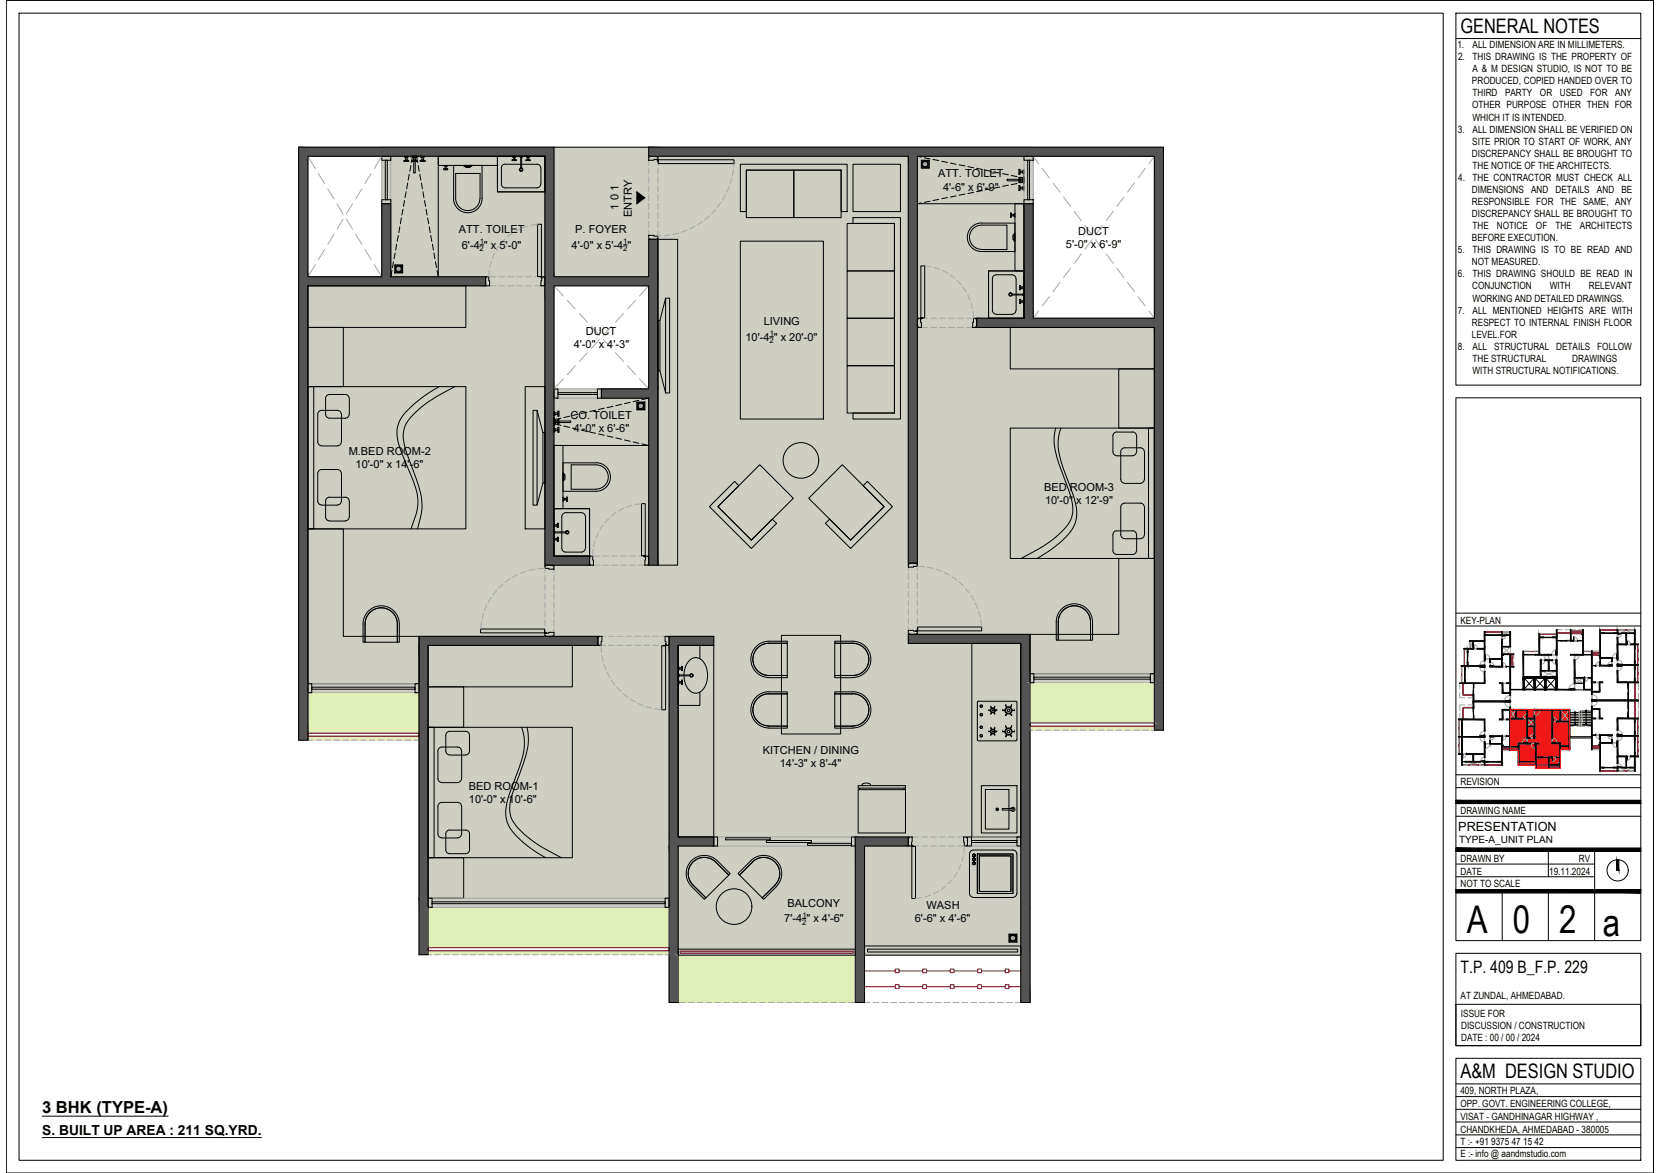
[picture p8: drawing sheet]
<svg xmlns="http://www.w3.org/2000/svg" width="420mm" height="297mm" viewBox="0 0 420 297" stroke-linecap="round" stroke-linejoin="round" font-family="sans-serif">
<defs><g id="words">
<g font-size="9.7">
<text x="371.5" y="236.2">A</text>
<text x="383.2" y="236.2">0</text>
<text x="394.9" y="236.2">2</text>
<text x="405.9" y="236.9">a</text>
</g>
<g font-size="5.1">
<text x="369.9" y="8.4">GENERAL NOTES</text>
<text x="369.9" y="273">A&amp;M DESIGN STUDIO</text>
</g>
<text font-size="4.3" x="369.9" y="246.5">T.P. 409 B_F.P. 229</text>
<text font-size="4.2" x="10.7" y="281.8">3 BHK (TYPE-A)</text>
<text font-size="3.5" x="10.7" y="287.3">S. BUILT UP AREA : 211 SQ.YRD.</text>
<text font-size="3.2" x="369.3" y="210.4">PRESENTATION</text>
<g font-size="3.1">
<text x="399.7" y="183.8">06</text>
<text x="402.2" y="182" transform="rotate(-90 402.2 182)">02</text>
</g>
<g font-size="2.8">
<text x="237.6" y="44.9">ATT. TOILET</text>
<text x="156.6" y="53.1" transform="rotate(-90 156.6 53.1)">1 0 1</text>
<text x="238.8" y="48.2">4'-6&quot; x 6'-9&quot;</text>
<text x="116.2" y="59">ATT. TOILET</text>
<text x="145.7" y="59">P. FOYER</text>
<text x="160" y="54.9" transform="rotate(-90 160 54.9)">ENTRY</text>
<text x="273" y="59.4">DUCT</text>
<text x="117" y="63">6'-4 &quot; x 5'-0&quot;</text>
<text x="144.8" y="63">4'-0&quot; x 5'-4 &quot;</text>
<text x="270" y="62.8">5'-0&quot; x 6'-9&quot;</text>
<text x="193.4" y="82.3">LIVING</text>
<text x="145.3" y="88.1">4'-0&quot; x 4'-3&quot;</text>
<text x="148.3" y="84.8">DUCT</text>
<text x="188.8" y="86.3">10'-4 &quot; x 20'-0&quot;</text>
<text x="144.5" y="106.2">CO. TOILET</text>
<text x="145.3" y="109.5">4'-0&quot; x 6'-6&quot;</text>
<text x="88.3" y="115.3">M.BED ROOM-2</text>
<text x="90" y="118.6">10'-0&quot; x 14'-6&quot;</text>
<text x="264.5" y="124.2">BED ROOM-3</text>
<text x="264.7" y="127.6">10'-0&quot; x 12'-9&quot;</text>
<text x="193.2" y="191">KITCHEN / DINING</text>
<text x="197.5" y="194.3">14'-3&quot; x 8'-4&quot;</text>
<text x="118.7" y="200">BED ROOM-1</text>
<text x="118.7" y="203.4">10'-0&quot; x 10'-6&quot;</text>
<text x="198.6" y="233.6">7'-4 &quot; x 4'-6&quot;</text>
<text x="199.4" y="229.6">BALCONY</text>
<text x="231.7" y="233.6">6'-6&quot; x 4'-6&quot;</text>
<text x="234.7" y="230.2">WASH</text>
</g>
<g font-size="2.6" fill="#a6a6a6">
<text x="399" y="182.4">17</text>
<text x="399" y="184.9">11</text>
</g>
<text font-size="2.6" x="399.7" y="182.7">04</text>
<g font-size="2.5">
<text x="369.1" y="12.2">1.</text>
<text x="369.3" y="15.3">2.</text>
<text x="372.9" y="15.3">THIS DRAWING IS THE PROPERTY OF</text>
<text x="373" y="12.2">ALL DIMENSION ARE IN MILLIMETERS.</text>
<text x="372.8" y="21.4">PRODUCED, COPIED HANDED OVER TO</text>
<text x="373" y="18.3">A &amp; M DESIGN STUDIO, IS NOT TO BE</text>
<text x="372.8" y="27.5">OTHER PURPOSE OTHER THEN FOR</text>
<text x="372.9" y="24.4">THIRD</text>
<text x="381.2" y="24.4">PARTY</text>
<text x="390" y="24.4">OR</text>
<text x="395.1" y="24.4">USED</text>
<text x="402.8" y="24.4">FOR</text>
<text x="409.1" y="24.4">ANY</text>
<text x="369.2" y="33.6">3.</text>
<text x="372.9" y="30.6">WHICH IT IS INTENDED.</text>
<text x="373" y="33.6">ALL DIMENSION SHALL BE VERIFIED ON</text>
<text x="372.8" y="39.7">DISCREPANCY SHALL BE BROUGHT TO</text>
<text x="372.9" y="36.6">SITE PRIOR TO START OF WORK, ANY</text>
<text x="369.3" y="45.8">4.</text>
<text x="372.9" y="42.7">THE NOTICE OF THE ARCHITECTS.</text>
<text x="372.9" y="45.8">THE CONTRACTOR MUST CHECK ALL</text>
<text x="372.8" y="48.8">DIMENSIONS</text>
<text x="372.8" y="51.9">RESPONSIBLE FOR THE SAME, ANY</text>
<text x="387.8" y="48.8">AND</text>
<text x="394" y="48.8">DETAILS</text>
<text x="404.5" y="48.8">AND</text>
<text x="410.6" y="48.8">BE</text>
<text x="372.8" y="55">DISCREPANCY SHALL BE BROUGHT TO</text>
<text x="372.9" y="58">THE</text>
<text x="379.1" y="58">NOTICE</text>
<text x="389" y="58">OF</text>
<text x="394" y="58">THE</text>
<text x="400.1" y="58">ARCHITECTS</text>
<text x="369.2" y="64.1">5.</text>
<text x="372.8" y="61.1">BEFORE EXECUTION.</text>
<text x="372.9" y="64.1">THIS DRAWING IS TO BE READ AND</text>
<text x="369.2" y="70.3">6.</text>
<text x="372.8" y="67.2">NOT MEASURED.</text>
<text x="372.9" y="70.3">THIS DRAWING SHOULD BE READ IN</text>
<text x="372.8" y="73.3">CONJUNCTION</text>
<text x="372.9" y="76.4">WORKING AND DETAILED DRAWINGS.</text>
<text x="392.5" y="73.3">WITH</text>
<text x="402.4" y="73.3">RELEVANT</text>
<text x="369.2" y="79.4">7.</text>
<text x="372.8" y="82.5">RESPECT TO INTERNAL FINISH FLOOR</text>
<text x="373" y="79.4">ALL MENTIONED HEIGHTS ARE WITH</text>
<text x="369.2" y="88.6">8.</text>
<text x="372.8" y="85.5">LEVEL.FOR</text>
<text x="373" y="88.6">ALL STRUCTURAL DETAILS FOLLOW</text>
<text x="372.9" y="91.6">THE STRUCTURAL</text>
<text x="372.9" y="94.7">WITH STRUCTURAL NOTIFICATIONS.</text>
<text x="398.2" y="91.6">DRAWINGS</text>
<text x="369.9" y="158">KEY-PLAN</text>
<text x="369.9" y="198.9">REVISION</text>
<text x="369.9" y="206.1">DRAWING NAME</text>
<text x="369.5" y="213.6">TYPE-A_UNIT PLAN</text>
<text x="369.9" y="221.5">DATE</text>
<text x="369.9" y="218.2">DRAWN BY</text>
<text x="392.3" y="221.5">19.11.2024</text>
<text x="399.9" y="218.2">RV</text>
<text x="369.9" y="224.7">NOT TO SCALE</text>
<text x="369.9" y="253.1">AT ZUNDAL, AHMEDABAD.</text>
<text x="370" y="257.5">ISSUE FOR</text>
<text x="370" y="260.6">DISCUSSION / CONSTRUCTION</text>
<text x="370" y="263.7">DATE : 00 / 00 / 2024</text>
<text x="369.9" y="280.4">OPP. GOVT. ENGINEERING COLLEGE,</text>
<text x="369.9" y="277.1">409, NORTH PLAZA,</text>
<text x="369.9" y="286.8">CHANDKHEDA, AHMEDABAD - 380005</text>
<text x="369.9" y="283.6">VISAT - GANDHINAGAR HIGHWAY ,</text>
<text x="369.9" y="290">T :- +91 9375 47 15 42</text>
<text x="369.9" y="293">E :- info @ aandmstudio.com</text>
</g>
<g font-size="2">
<text x="121.5" y="63.7">2</text>
<text x="121.5" y="61.8">1</text>
<text x="157.8" y="63.7">2</text>
<text x="157.9" y="61.8">1</text>
<text x="194.9" y="86.9">2</text>
<text x="194.9" y="85">1</text>
<text x="203.2" y="232.4">1</text>
<text x="203.2" y="234.2">2</text>
</g>
</g></defs>
<!-- layer: A-ELE-LINE-3 -->
<g fill="none" stroke="#f00" stroke-width=".25">
<path d="M382.5 179.8l12.7 12.7-2.1 2.1M382.8 179.6l12.4 12.5-2.6 2.5M382.9 179.6l-.4 .5M383.2 179.6l12 12M383.4 179.6l-.9 1.1M383.7 179.6l11.5 11.6M384 179.6h.2M384.1 179.6l11.1 11.1-3.9 3.9M384.3 179.6l-1.8 1.8M384.4 179.6h1.1l10.2 10.3M384.6 179.6l10.6 10.7-4.3 4.3M384.7 179.6l-2.2 2.2"/>
<path d="M385 179.6l10.2 10.3M385.1 179.6l-2.6 2.7M385.6 179.6l-3.1 3.2M385.7 179.6h.2M386 179.6l10.2 10.3M386.4 179.6l10.2 10.3M386.5 179.6l-4 4.1M386.8 179.6l10.2 10.3M387 179.6l-4.5 4.5v-.2l10.8 10.7M387.2 179.6h-1.1l-3.6 3.6M387.3 179.6l10.2 10.3M387.6 179.6l-5.1 5"/>
<path d="M387.7 179.6l9.9 9.8M387.8 179.6h1.1M387.9 179.6l-5.4 5.4M388.2 179.6l9.4 9.4M388.3 179.6l-5.8 5.8M388.6 179.6l9 8.9M388.7 179.6l-6.2 6.3M389.2 179.6l-6.7 6.8M389.3 179.6h-.2l8.5 8.5M389.5 179.6h1.1l-8.1 8.1v1.1l1.3 1.2 10.5-10.4M389.5 179.6l8.1 8M389.6 179.6l-7.1 7.2"/>
<path d="M390 179.6l7.6 7.8M390.1 179.6l-7.6 7.7 6.3 6.5M390.4 179.6l7.2 7.2M390.8 179.6h.2l-8.5 8.6M390.9 179.6l6.7 6.7M391.1 179.6h1.1l5.4 5.3M391.3 179.6l6.3 6.3v1.1M391.5 179.6l-9 9M391.8 179.6l5.8 5.8M391.9 179.6l-9.4 9.4M392.3 179.6l-9.8 9.9M392.4 179.6h.2"/>
<path d="M392.7 179.6l4.9 4.9M393.1 179.6l4.5 4.5M393.2 179.6l-10.3 10.4M393.6 179.6l4 4v-1.1M393.7 179.6l-10.4 10.4-.8-.8M394 179.6h-1.2l-10.3 10.3M394 179.6l3.6 3.6M394.5 179.6l3.1 3.1M394.5 179.6h1.1M394.6 179.6l-10.4 10.4-1.7-1.7M394.9 179.6l2.7 2.7M395.1 179.6l-10.6 10.6"/>
<path d="M395.4 179.6l2.2 2.2M395.5 179.6l-11 11M395.9 179.6l-11.4 11.5M396 179.6h-.2l1.8 1.7M396.2 179.6h1.4v.6l-13.1 13.1M396.3 179.6l1.3 1.3M396.4 179.6l-11.9 11.9M396.7 179.6l.9 .9M396.8 179.6l-12.3 12.4M397.2 179.6l.4 .4M397.3 179.6l-12.8 12.8M397.6 179.8l-13.1 13.1"/>
<path d="M382.5 180.7l12.7 12.7-1.2 1.2h1.2v-1.2M382.5 189.3v.7h.7M382.5 180.3v-.7h1.3l-1.3 1.4M382.5 180.2l12.7 12.7-1.7 1.7M382.5 181.6l12.7 12.7-.3 .3M382.5 189.6l.3 .4M382.5 187.9l5.9 5.9M382.5 187l7.6 7.6M382.5 186.5l8.1 8.1M382.5 186.1l8.5 8.5M382.5 185.6l9 9M382.5 185.2l9.4 9.4"/>
<path d="M382.5 184.7l9.9 9.9M382.5 185.4v-1.1l10.3 10.3M382.5 183.4l11.2 11.2M382.5 182.9l11.7 11.7M382.5 182.5l12.1 12.1M382.5 180.9v1.1l12.6 12.6M382.5 181.1l12.7 12.7M382.5 182.2v.2M382.5 182.6v1.1M382.5 185.6v.2M382.5 186v1.1M382.5 189v.1"/>
<path d="M383.4 190h.2M383.8 190h.7v.8l3 3M384.5 193.5l.3 .3M384.5 192.6l1.2 1.2h.3M384.5 192.1l1.6 1.7h1.2M384.5 191.7l2.1 2.1M384.5 191.2l2.6 2.6M384.5 190.4l3.4 3.4M384.5 191v.2M384.5 191.3v1.2M384.5 192.6v.2M385.2 193.8l-.7-.8v.8h1.1"/>
<path d="M387.8 193.8h1.1v.8h1.2M388.9 194.3l.3 .3M388.9 193.8l.8 .8M390.3 194.6h.1M392 194.6h.1M392.3 194.6h1.1M393.6 194.6h.2M395.2 191.2l-3.4 3.4h-1.1M395.2 192.8v-1.2l-3 3M395.2 193.9l-.7 .7M395.2 191.3v.2M395.2 193v.2"/>
<path d="M396.3 189.9h.2M396.7 189.9h.9v-.6l-.6 .6M397.6 188.4l-1.5 1.5h-.9v1.2M397.6 181.9v-1.2l-13.1 13.1M397.6 181.2l-12.7 12.6M397.6 181.6l-12.2 12.2M397.6 182.3v-.2l-11.7 11.7M397.6 182.5l-11.3 11.3M397.6 183l-10.8 10.8M397.6 183.4l-10.4 10.4M397.6 183.9l-10 9.9h-.2M397.6 184.3l-9.5 9.5"/>
<path d="M397.6 184.8l-9.1 9M397.6 185.2l-8.7 8.7M397.6 185.5l-8.7 8.8M397.6 186.1l-8.6 8.5M397.6 186.6l-8.1 8M397.6 187l-7.7 7.6M397.6 187.5l-7.2 7.1M397.6 187.9l-2 2M397.6 188.8l-1.1 1.1M397.6 189.7l-.2 .2M397.6 180.4v.2M397.6 183.8v.2"/>
<path d="M397.6 184.2v1.1M397.6 187.6v1.1M397.6 188.9v.1"/>
</g>
<!-- layer: A-STAIR -->
<g fill="none" stroke="#000" stroke-width=".25">
<path d="M397.6 186.5h5.5v.4h-5.5zM397.6 185.5v1M397.6 180.9h2.7M397.6 181.3h2.7M397.6 181.7h2.7M397.6 182.1h2.7M397.6 182.5h2.7M397.6 183h2.7M397.6 183.4h2.7M400.3 183.4l-2.7 .4h.9M400.3 180.1v3.3M400.3 180.5h-2.7v4.3"/>
<path d="M403.1 180.1v3.7M403.1 185.5v1"/>
</g>
<!-- layer: A-ELE-LINE-3 -->
<g fill="none" stroke="#000" stroke-width=".25">
<path d="M370.5 179.1h2.6l-2.5 .1v2.9zM370.5 173.1l.1 2.9h2.5v.1h-2.6zM382.4 165.8h.2v2.9h-.2zM382.4 165.8l.1 2.9zM382.6 174.6h3.1v.1h-3.1zM394.3 160.3l3.4 .1zM397.8 160.3h3.1v.2h-3.1zM398.9 173h2.2v.1h-2.2zM403.2 165.7h2v.2h-2zM414 177.4h.1v4.4h-.1zM414 172.9h.1v4.4h-.1zM380.4 189h2v.2h-2z"/>
<path d="M380.5 189.1h1.9zM389 193.7h3.1v.1h-3.1zM392.3 193.6h2.8v.2h-2.8zM392.3 193.7h2.7zM403.2 188.8h2v.2h-2zM218.9 239.6h39.6v2.3h-39.6zM171.7 240.4h44.9v1.5h-44.9zM219.7 240.4h38v.7h-38z"/>
</g>
<!-- layer: A-WALL-HATCH-W -->
<g fill="#545454" stroke="#545454" stroke-width=".25">
<path d="M395.1 180.6h.2z"/>
<path d="M388.5 181.3h.2z"/>
<path d="M388.5 183.9h.2z"/>
<path d="M387.7 184h.8z"/>
<path d="M397.8 162.2h.7z"/>
<path d="M397.7 162.2h.8v.1z"/>
<path d="M402.3 171.7h.8z"/>
<path d="M259.3 51.6h2.4z"/>
<path d="M164.3 60.6h2.3z"/>
<path d="M164.3 98.5h2.3z"/>
<path d="M152.3 100.8h12z"/>
<path d="M373.1 177.5l9.5 .2v-.2zM373.1 177.5l9.5 .2h-9.5z"/>
<path d="M373.1 177.7l.2 1.6v-1.6zM373.1 177.7l.2 1.6h-.2z"/>
<path d="M382.4 179.1l.2 .5v-.5zM382.4 179.1l.2 .5h-.2z"/>
<path d="M380.4 179.6l2.2 .2v-.2zM380.4 179.6l2.2 .2h-2.2z"/>
<path d="M382.4 179.8l.2 2.3v-2.3zM382.4 179.8l.2 2.3h-.2z"/>
<path d="M380.4 179.8l.2 2.3v-2.3zM380.4 179.8l.2 2.3h-.2z"/>
<path d="M381.6 182.1l1 .2v-.2zM381.6 182.1l1 .2h-1z"/>
<path d="M379.7 182.1l.9 .2v-.2zM379.7 182.1l.9 .2h-.9z"/>
<path d="M369.4 182.1l6.6 .2v-.2zM369.4 182.1l6.6 .2h-6.6z"/>
<path d="M370.2 182.3l.1 .8zM370.2 182.3l.1 .8z"/>
<path d="M375.9 182.3l.1 2.8v-2.8zM375.9 182.3l.1 2.8h-.1z"/>
<path d="M377.3 186.3l3.1 .2v-.2zM377.3 186.3l3.1 .2h-3.1z"/>
<path d="M375.9 186.3l.1 .2zM375.9 186.3l.1 .2z"/>
<path d="M370.2 185.7l.1 .8zM370.2 185.7l.1 .8z"/>
<path d="M369.4 186.5l6.6 .1v-.1zM369.4 186.5l6.6 .1h-6.6z"/>
<path d="M380.3 186.5l.1 .9v-.9zM380.3 186.5l.1 .9h-.1z"/>
<path d="M370.2 186.6l.1 .9zM370.2 186.6l.1 .9z"/>
<path d="M377.3 187.5l.2 .8v-.8zM377.3 187.5l.2 .8h-.2z"/>
<path d="M377.3 188.3l3.1 .1v-.1zM377.3 188.3l3.1 .1h-3.1z"/>
<path d="M382.4 182.3l.2 7.7v-7.7zM382.4 182.3l.2 7.7h-.2z"/>
<path d="M375.9 187.9l.1 3v-3zM375.9 187.9l.1 3h-.1z"/>
<path d="M370.2 190l.1 .9zM370.2 190l.1 .9z"/>
<path d="M371.4 190.9l4.6 .1v-.1zM371.4 190.9l4.6 .1h-4.6z"/>
<path d="M369.4 190.9l.9 .1v-.1zM369.4 190.9l.9 .1h-.9z"/>
<path d="M375.9 191l.1 .8zM375.9 191l.1 .8z"/>
<path d="M380.3 188.4l.1 4.4v-4.4zM380.3 188.4l.1 4.4h-.1z"/>
<path d="M373 191l.2 1.8v-1.8zM373 191l.2 1.8h-.2z"/>
<path d="M379.4 192.8l1 .2v-.2zM379.4 192.8l1 .2h-1z"/>
<path d="M375.8 192.8l1.1 .2v-.2zM375.8 192.8l1.1 .2h-1.1z"/>
<path d="M371.1 192.8l3.8 .2v-.2zM371.1 192.8l3.8 .2h-3.8z"/>
<path d="M380.3 193l.1 .8v-.8zM380.3 193l.1 .8h-.1z"/>
<path d="M375.9 193l.1 .8zM375.9 193l.1 .8z"/>
<path d="M370.2 191l.1 2.8v-2.8zM370.2 191l.1 2.8h-.1z"/>
<path d="M388.5 179.6l9.1 .2v-.2zM388.5 179.6l9.1 .2h-9.1z"/>
<path d="M382.4 179.6l4.5 .2v-.2zM382.4 179.6l4.5 .2h-4.5z"/>
<path d="M388.5 181.3l.2 .6v-.6zM388.5 181.3l.2 .6h-.2z"/>
<path d="M386.7 179.8l.2 2.1v-2.1zM386.7 179.8l.2 2.1h-.2z"/>
<path d="M383.8 180.6l.2 1.3v-1.3zM383.8 180.6l.2 1.3h-.2z"/>
<path d="M382.4 179.8l.2 2.1v-2.1zM382.4 179.8l.2 2.1h-.2z"/>
<path d="M382.4 181.9l3.3 .2v-.2zM382.4 181.9l3.3 .2h-3.3z"/>
<path d="M386.7 181.9l2 .2v-.2zM386.7 181.9l2 .2h-2z"/>
<path d="M395.1 180.6l.2 2v-2zM395.1 180.6l.2 2h-.2z"/>
<path d="M397.4 179.8l.2 2.8v-2.8zM397.4 179.8l.2 2.8h-.2z"/>
<path d="M394.3 182.6l3.3 .2v-.2zM394.3 182.6l3.3 .2h-3.3z"/>
<path d="M388.5 182.1l.2 1.8v-1.8zM388.5 182.1l.2 1.8h-.2zM387.7 183.9h1z"/>
<path d="M387.7 183.9l1 .1zM387.7 183.9l1 .1z"/>
<path d="M386.7 182.1l.2 4.7v-4.7zM386.7 182.1l.2 4.7h-.2z"/>
<path d="M393.1 179.8l.1 7.1v-7.1zM393.1 179.8l.1 7.1h-.1z"/>
<path d="M386.7 186.8l.8 .2v-.2zM386.7 186.8l.8 .2h-.8z"/>
<path d="M388.5 184l.2 3v-3zM388.5 184l.2 3h-.2z"/>
<path d="M393.1 188.2l2.1 .1v-.1zM393.1 188.2l2.1 .1h-2.1z"/>
<path d="M388.9 188.2l.8 .2v-.2zM388.9 188.2l.8 .2h-.8z"/>
<path d="M384.5 188.2l3.1 .2v-.2zM384.5 188.2l3.1 .2h-3.1z"/>
<path d="M397.4 182.8l.2 7.1v-7.1zM397.4 182.8l.2 7.1h-.2z"/>
<path d="M382.4 182.1l.2 7.9v-7.9zM382.4 182.1l.2 7.9h-.2z"/>
<path d="M388.9 188.4l.1 3.3v-3.3zM388.9 188.4l.1 3.3h-.1z"/>
<path d="M388.9 191.7l.8 .2v-.2zM388.9 191.7l.8 .2h-.8z"/>
<path d="M392.1 191.7l1 .2v-.2zM392.1 191.7l1 .2h-1z"/>
<path d="M384.5 188.4l.2 4.4v-4.4zM384.5 188.4l.2 4.4h-.2z"/>
<path d="M384.5 192.8l.2 1v-1zM384.5 192.8l.2 1h-.2z"/>
<path d="M395.1 188.3l.1 6.3v-6.3zM395.1 188.3l.1 6.3h-.1z"/>
<path d="M392.1 191.9l.2 2.7v-2.7zM392.1 191.9l.2 2.7h-.2z"/>
<path d="M388.9 191.9l.1 2.7v-2.7zM388.9 191.9l.1 2.7h-.1z"/>
<path d="M380.3 159.9l.1 .9v-.9zM380.3 159.9l.1 .9h-.1z"/>
<path d="M375.9 159.9l.1 .9zM375.9 159.9l.1 .9z"/>
<path d="M379.4 160.8l2.2 .1v-.1zM379.4 160.8l2.2 .1h-2.2z"/>
<path d="M375.9 160.8l1 .1zM375.9 160.8l1 .1z"/>
<path d="M375.9 160.9l.1 1.3zM375.9 160.9l.1 1.3z"/>
<path d="M372.2 162.2l3.8 .2v-.2zM372.2 162.2l3.8 .2h-3.8z"/>
<path d="M382.4 159.9l.2 3.8v-3.8zM382.4 159.9l.2 3.8h-.2z"/>
<path d="M380.3 162l.1 1.7v-1.7zM380.3 162l.1 1.7h-.1z"/>
<path d="M380.3 163.7l2.3 .1v-.1zM380.3 163.7l2.3 .1h-2.3z"/>
<path d="M375.9 162.4l.1 1.8v-1.8zM375.9 162.4l.1 1.8h-.1z"/>
<path d="M373 163.2l.1 1zM373 163.2l.1 1z"/>
<path d="M374.2 164.2l1.8 .2v-.2zM374.2 164.2l1.8 .2h-1.8z"/>
<path d="M370.8 164.2l2.3 .2v-.2zM370.8 164.2l2.3 .2h-2.3z"/>
<path d="M371.6 164.4l.2 .8v-.8zM371.6 164.4l.2 .8h-.2z"/>
<path d="M380.3 163.8l.1 1.8v-1.8zM380.3 163.8l.1 1.8h-.1z"/>
<path d="M380.3 165.6l3.1 .2v-.2zM380.3 165.6l3.1 .2h-3.1z"/>
<path d="M380.3 165.8l.1 1v-1zM380.3 165.8l.1 1h-.1z"/>
<path d="M377.3 166.8l3.1 .1v-.1zM377.3 166.8l3.1 .1h-3.1z"/>
<path d="M375.9 164.4l.1 2.9v-2.9zM375.9 164.4l.1 2.9h-.1z"/>
<path d="M377.3 166.9l.2 .8v-.8zM377.3 166.9l.2 .8h-.2z"/>
<path d="M371.6 167.8l.2 .8v-.8zM371.6 167.8l.2 .8h-.2z"/>
<path d="M380.3 167.8l.1 .9v-.9zM380.3 167.8l.1 .9h-.1z"/>
<path d="M370.1 168.6l5.9 .1v-.1zM370.1 168.6l5.9 .1h-5.9z"/>
<path d="M382.4 168.7l1 .2v-.2zM382.4 168.7l1 .2h-1z"/>
<path d="M377.3 168.7l3.1 .2v-.2zM377.3 168.7l3.1 .2h-3.1z"/>
<path d="M375.9 168.7l.1 .2zM375.9 168.7l.1 .2z"/>
<path d="M370.9 168.7l.2 .9zM370.9 168.7l.2 .9z"/>
<path d="M382.4 168.9l.2 4.1v-4.1zM382.4 168.9l.2 4.1h-.2z"/>
<path d="M375.9 170.1l.1 2.9v-2.9zM375.9 170.1l.1 2.9h-.1z"/>
<path d="M370.9 172.1l.2 .9zM370.9 172.1l.2 .9z"/>
<path d="M381.6 173l1 .1zM381.6 173l1 .1z"/>
<path d="M379.7 173l.9 .1zM379.7 173l.9 .1z"/>
<path d="M369.7 173l6.3 .1v-.1zM369.7 173l6.3 .1h-6.3z"/>
<path d="M382.4 173.1l.2 2.3v-2.3zM382.4 173.1l.2 2.3h-.2z"/>
<path d="M380.4 173.1l.2 2.3v-2.3zM380.4 173.1l.2 2.3h-.2z"/>
<path d="M380.4 175.4l2.2 .2v-.2zM380.4 175.4l2.2 .2h-2.2z"/>
<path d="M382.4 175.6l.2 .5v-.5zM382.4 175.6l.2 .5h-.2z"/>
<path d="M373.1 175.9l.2 1.6v-1.6zM373.1 175.9l.2 1.6h-.2z"/>
<path d="M373.1 177.5l9.5 .2v-.2zM373.1 177.5l9.5 .2h-9.5z"/>
<path d="M403.1 177.3l11.9 .1v-.1zM403.1 177.3l11.9 .1h-11.9z"/>
<path d="M403.1 179.5l2.1 .1v-.1zM403.1 179.5l2.1 .1h-2.1z"/>
<path d="M405 179.6l.2 2.2v-2.2zM405 179.6l.2 2.2h-.2z"/>
<path d="M409.6 181.8l5.4 .2v-.2zM409.6 181.8l5.4 .2h-5.4z"/>
<path d="M405 181.8l.9 .2v-.2zM405 181.8l.9 .2h-.9z"/>
<path d="M403.1 181.8l1 .2v-.2zM403.1 181.8l1 .2h-1z"/>
<path d="M413.9 182l.2 .9v-.9zM413.9 182l.2 .9h-.2z"/>
<path d="M409.6 182l.1 2.9v-2.9zM409.6 182l.1 2.9h-.1z"/>
<path d="M413.9 185.4l.2 .9v-.9zM413.9 185.4l.2 .9h-.2z"/>
<path d="M409.6 186.1l.1 .2zM409.6 186.1l.1 .2z"/>
<path d="M405.2 186.1l3.1 .2v-.2zM405.2 186.1l3.1 .2h-3.1z"/>
<path d="M409.6 186.3l5.4 .1v-.1zM409.6 186.3l5.4 .1h-5.4z"/>
<path d="M405.2 186.3l.1 .9v-.9zM405.2 186.3l.1 .9h-.1z"/>
<path d="M413.9 186.4l.2 .8v-.8zM413.9 186.4l.2 .8h-.2z"/>
<path d="M408.2 187.3l.1 .7zM408.2 187.3l.1 .7z"/>
<path d="M405.2 188l3.1 .2v-.2zM405.2 188l3.1 .2h-3.1z"/>
<path d="M403.1 182l.1 7.9v-7.9zM403.1 182l.1 7.9h-.1z"/>
<path d="M413.9 190.6l.2 .9v-.9zM413.9 190.6l.2 .9h-.2z"/>
<path d="M409.6 187.6l.1 3.9v-3.9zM409.6 187.6l.1 3.9h-.1z"/>
<path d="M413 191.5l2 .1v-.1zM413 191.5l2 .1h-2z"/>
<path d="M409.6 191.5l2.3 .1v-.1zM409.6 191.5l2.3 .1h-2.3z"/>
<path d="M409.6 191.6l.1 1.7v-1.7zM409.6 191.6l.1 1.7h-.1z"/>
<path d="M413.9 191.6l.2 2.7v-2.7zM413.9 191.6l.2 2.7h-.2z"/>
<path d="M411.8 191.6l.1 2.7v-2.7zM411.8 191.6l.1 2.7h-.1z"/>
<path d="M405.2 188.2l.1 6.1v-6.1zM405.2 188.2l.1 6.1h-.1z"/>
<path d="M412.8 194.3l1.3 .2v-.2zM412.8 194.3l1.3 .2h-1.3z"/>
<path d="M410.7 194.3l1.2 .2v-.2zM410.7 194.3l1.2 .2h-1.2z"/>
<path d="M408.7 194.3l1.2 .2v-.2zM408.7 194.3l1.2 .2h-1.2z"/>
<path d="M405.2 194.3l1 .2v-.2zM405.2 194.3l1 .2h-1z"/>
<path d="M413.9 194.5l.2 .8v-.8zM413.9 194.5l.2 .8h-.2z"/>
<path d="M409.6 194.5l.1 .8v-.8zM409.6 194.5l.1 .8h-.1z"/>
<path d="M405.2 194.5l.1 .8v-.8zM405.2 194.5l.1 .8h-.1z"/>
<path d="M413.9 159.5l.2 .8v-.8zM413.9 159.5l.2 .8h-.2z"/>
<path d="M409.6 159.5l.1 .8v-.8zM409.6 159.5l.1 .8h-.1z"/>
<path d="M405.2 159.5l.1 .8v-.8zM405.2 159.5l.1 .8h-.1z"/>
<path d="M412.8 160.3l1.3 .1v-.1zM412.8 160.3l1.3 .1h-1.3z"/>
<path d="M410.7 160.3l1.2 .1v-.1zM410.7 160.3l1.2 .1h-1.2z"/>
<path d="M408.7 160.3l1.2 .1v-.1zM408.7 160.3l1.2 .1h-1.2z"/>
<path d="M405.2 160.3l1 .1v-.1zM405.2 160.3l1 .1h-1z"/>
<path d="M413.9 160.4l.2 2.7v-2.7zM413.9 160.4l.2 2.7h-.2z"/>
<path d="M411.8 160.4l.1 2.7v-2.7zM411.8 160.4l.1 2.7h-.1z"/>
<path d="M409.6 161.4l.1 1.7v-1.7zM409.6 161.4l.1 1.7h-.1z"/>
<path d="M413 163.1l2 .2v-.2zM413 163.1l2 .2h-2z"/>
<path d="M409.6 163.1l2.3 .2v-.2zM409.6 163.1l2.3 .2h-2.3z"/>
<path d="M413.9 163.3l.2 .8v-.8zM413.9 163.3l.2 .8h-.2z"/>
<path d="M405.2 160.4l.1 6.1v-6.1zM405.2 160.4l.1 6.1h-.1z"/>
<path d="M405.2 166.5l3.1 .2v-.2zM405.2 166.5l3.1 .2h-3.1z"/>
<path d="M409.6 163.3l.1 3.8v-3.8zM409.6 163.3l.1 3.8h-.1z"/>
<path d="M408.2 166.7l.1 .8zM408.2 166.7l.1 .8z"/>
<path d="M413.9 167.5l.2 .8v-.8zM413.9 167.5l.2 .8h-.2z"/>
<path d="M409.6 168.3l5.4 .2v-.2zM409.6 168.3l5.4 .2h-5.4z"/>
<path d="M405.2 167.5l.1 1v-1zM405.2 167.5l.1 1h-.1z"/>
<path d="M409.6 168.5l.1 .1zM409.6 168.5l.1 .1z"/>
<path d="M405.2 168.5l3.1 .1v-.1zM405.2 168.5l3.1 .1h-3.1z"/>
<path d="M413.9 168.5l.2 .8v-.8zM413.9 168.5l.2 .8h-.2z"/>
<path d="M413.9 171.9l.2 .8v-.8zM413.9 171.9l.2 .8h-.2z"/>
<path d="M409.6 169.9l.1 2.8v-2.8zM409.6 169.9l.1 2.8h-.1z"/>
<path d="M403.1 164.9l.1 7.8v-7.8zM403.1 164.9l.1 7.8h-.1z"/>
<path d="M409.6 172.7l5.4 .2v-.2zM409.6 172.7l5.4 .2h-5.4z"/>
<path d="M405 172.7l.9 .2v-.2zM405 172.7l.9 .2h-.9z"/>
<path d="M403.1 172.7l1 .2v-.2zM403.1 172.7l1 .2h-1z"/>
<path d="M405 172.9l.2 2.2v-2.2zM405 172.9l.2 2.2h-.2z"/>
<path d="M403.1 172.9l.1 2.2v-2.2zM403.1 172.9l.1 2.2h-.1z"/>
<path d="M403.1 175.1l2.1 .1v-.1zM403.1 175.1l2.1 .1h-2.1z"/>
<path d="M403.1 175.2l.1 .6v-.6zM403.1 175.2l.1 .6h-.1z"/>
<path d="M403.1 177.3l11.9 .1v-.1zM403.1 177.3l11.9 .1h-11.9z"/>
<path d="M394.2 159.5l.1 1.8v-1.8zM394.2 159.5l.1 1.8h-.1z"/>
<path d="M389.8 160.5l.1 .8v-.8zM389.8 160.5l.1 .8h-.1z"/>
<path d="M393.3 161.3l1 .2v-.2zM393.3 161.3l1 .2h-1z"/>
<path d="M389.8 161.3l1 .2v-.2zM389.8 161.3l1 .2h-1z"/>
<path d="M397.7 159.5l.1 2.7v-2.7zM397.7 159.5l.1 2.7h-.1z"/>
<path d="M397.7 162.3h.8zM397.7 162.2l.8 .1h-.8z"/>
<path d="M400.9 159.5l.1 6.2v-6.2zM400.9 159.5l.1 6.2h-.1z"/>
<path d="M389.8 161.5l.1 4.2v-4.2zM389.8 161.5l.1 4.2h-.1z"/>
<path d="M397.7 165.7l3.3 .2v-.2zM397.7 165.7l3.3 .2h-3.3z"/>
<path d="M394.2 161.5l.1 4.4v-4.4zM394.2 161.5l.1 4.4h-.1z"/>
<path d="M388.9 165.7l4 .2v-.2zM388.9 165.7l4 .2h-4z"/>
<path d="M391.3 167.1l1.8 .2v-.2zM391.3 167.1l1.8 .2h-1.8z"/>
<path d="M394.2 167.1l.1 2.7v-2.7zM394.2 167.1l.1 2.7h-.1z"/>
<path d="M390.1 167.1l.2 2.7v-2.7zM390.1 167.1l.2 2.7h-.2z"/>
<path d="M393.1 169.8l1.2 .1zM393.1 169.8l1.2 .1z"/>
<path d="M392.1 167.3l.2 2.6v-2.6zM392.1 167.3l.2 2.6h-.2z"/>
<path d="M390.1 169.8l1.2 .1zM390.1 169.8l1.2 .1z"/>
<path d="M390.1 169.9l.2 1.5v-1.5zM390.1 169.9l.2 1.5h-.2z"/>
<path d="M385.7 164.9l.2 6.5v-6.5zM385.7 164.9l.2 6.5h-.2z"/>
<path d="M394.2 169.9l.1 1.5v-1.5zM394.2 169.9l.1 1.5h-.1z"/>
<path d="M403.1 164.9l.1 6.7v-6.7zM403.1 164.9l.1 6.7h-.1z"/>
<path d="M398.7 167.1l.2 4.5v-4.5zM398.7 167.1l.2 4.5h-.2z"/>
<path d="M403.1 171.6h.1zM402.3 171.6h.9z"/>
<path d="M385.7 171.4l8.6 .2v-.2zM385.7 171.4l8.6 .2h-8.6z"/>
<path d="M402.3 171.6l.9 .1zM402.3 171.6l.9 .1z"/>
<path d="M398.7 171.6l2.5 .1v-.1zM398.7 171.6l2.5 .1h-2.5z"/>
<path d="M398.7 171.7l.2 1.4v-1.4zM398.7 171.7l.2 1.4h-.2z"/>
<path d="M394.2 171.6l.1 3v-3zM394.2 171.6l.1 3h-.1z"/>
<path d="M403.1 171.7l.1 2.9v-2.9zM403.1 171.7l.1 2.9h-.1z"/>
<path d="M401.1 172.5l.1 2.1v-2.1zM401.1 172.5l.1 2.1h-.1z"/>
<path d="M401.1 174.6l2.1 .1v-.1zM401.1 174.6l2.1 .1h-2.1z"/>
<path d="M394.2 174.6l4.7 .1v-.1zM394.2 174.6l4.7 .1h-4.7z"/>
<path d="M164.3 37.3l130.3 2.3v-2.3zM164.3 37.3l130.3 2.3h-130.3z"/>
<path d="M75.6 37.3l64.7 2.3v-2.3zM75.6 37.3l64.7 2.3h-64.7z"/>
<path d="M164.3 60.6l2.3 9.5v-9.5zM164.3 60.6l2.3 9.5h-2.3z"/>
<path d="M138 39.6l2.3 30.5v-30.5zM138 39.6l2.3 30.5h-2.3z"/>
<path d="M96.7 51.6l2.3 18.5v-18.5zM96.7 51.6l2.3 18.5h-2.3z"/>
<path d="M75.6 39.6l2.4 30.5v-30.5zM75.6 39.6l2.4 30.5h-2.4z"/>
<path d="M75.6 70.1l47.4 2.3v-2.3zM75.6 70.1l47.4 2.3h-47.4z"/>
<path d="M138 70.1l28.6 2.3v-2.3zM138 70.1l28.6 2.3h-28.6z"/>
<path d="M259.3 51.6l2.4 29v-29zM259.3 51.6l2.4 29h-2.4z"/>
<path d="M292.4 39.6l2.2 41v-41zM292.4 39.6l2.2 41h-2.2z"/>
<path d="M247.4 80.6l47.2 2.3v-2.3zM247.4 80.6l47.2 2.3h-47.2z"/>
<path d="M164.3 72.4l2.3 26.1v-26.1zM164.3 72.4l2.3 26.1h-2.3zM152.3 98.5h14.3z"/>
<path d="M152.3 98.5l14.3 2.3v-2.3zM152.3 98.5l14.3 2.3h-14.3z"/>
<path d="M138 72.4l2.3 68.4v-68.4zM138 72.4l2.3 68.4h-2.3z"/>
<path d="M230 39.6l2.3 103v-103zM230 39.6l2.3 103h-2.3z"/>
<path d="M138 140.8l11.3 2.3v-2.3zM138 140.8l11.3 2.3h-11.3z"/>
<path d="M164.3 100.8l2.3 42.3v-42.3zM164.3 100.8l2.3 42.3h-2.3z"/>
<path d="M230 160.6l30.9 2.3v-2.3zM230 160.6l30.9 2.3h-30.9z"/>
<path d="M169.5 161.1l11.3 2.3v-2.3zM169.5 161.1l11.3 2.3h-11.3z"/>
<path d="M106.1 161.1l45.3 2.3v-2.3zM106.1 161.1l45.3 2.3h-45.3z"/>
<path d="M292.4 82.9l2.2 102v-102zM292.4 82.9l2.2 102h-2.2z"/>
<path d="M75.6 72.4l2.4 115v-115zM75.6 72.4l2.4 115h-2.4z"/>
<path d="M169.5 163.4l2.2 48.5v-48.5zM169.5 163.4l2.2 48.5h-2.2z"/>
<path d="M169.5 211.9l11.3 2.3v-2.3zM169.5 211.9l11.3 2.3h-11.3z"/>
<path d="M216.6 211.9l13.4 2.3v-2.3zM216.6 211.9l13.4 2.3h-13.4z"/>
<path d="M106.1 163.4l2.3 64v-64zM106.1 163.4l2.3 64h-2.3z"/>
<path d="M106.1 227.4l2.3 14.4v-14.4zM106.1 227.4l2.3 14.4h-2.3z"/>
<path d="M258.5 162.9l2.4 91v-91zM258.5 162.9l2.4 91h-2.4z"/>
<path d="M216.6 214.2l2.3 39.7v-39.7zM216.6 214.2l2.3 39.7h-2.3z"/>
<path d="M169.5 214.2l2.2 39.7v-39.7zM169.5 214.2l2.2 39.7h-2.2z"/>
</g>
<!-- layer: A-WINDOW -->
<g fill="none" stroke="#a6a6a6" stroke-width=".25">
<path d="M96.7 39.6h2.3v12h-2.3zM259.3 39.6h2.4v12h-2.4zM140.3 98.5h12v2.3h-12zM78 173.1h28.1v2.3h-28.1zM260.9 170.6h31.5v2.3h-31.5zM370.9 169.6h.2v2.5h-.2zM371.6 165.2h.2v2.6h-.2zM373 162.4l.1 .8zM376.9 160.8h2.5v.1h-2.5zM380.3 166.9h.1v.9h-.1zM381.5 168.7h.9v.2h-.9zM381.6 160.8l.8 .1z"/>
<path d="M383.8 179.8h.2v.8h-.2zM385.9 165.7h3v.2h-3zM390.8 161.3h2.5v.2h-2.5zM391.3 169.8l.8 .1zM392.3 169.8l.8 .1zM395.1 179.8h.2v.8h-.2zM399.5 162.2h1.4v.1h-1.4zM401 165.7h2.1v.2h-2.1zM401.1 171.7h.1v.8h-.1zM403.2 168.5h1v.1h-1zM405.2 166.7h.1v.8h-.1zM406.2 160.3h2.5v.1h-2.5z"/>
<path d="M409.9 160.3h.8v.1h-.8zM411.9 160.3h.9v.1h-.9zM412.3 177.4h.2v2h-.2zM412.3 175.3h.2v2h-.2zM413.9 164.1h.2v3.4h-.2zM413.9 169.3h.2v2.6h-.2zM370.2 187.5h.1v2.5h-.1zM370.2 183.1h.1v2.6h-.1zM370.3 192.8h.8v.2h-.8zM374.9 192.8h.9v.2h-.9zM376.9 192.8h2.5v.2h-2.5zM380.3 187.4h.1v.9h-.1z"/>
<path d="M381.5 186.3h.9v.2h-.9zM382.6 189h1.9v.2h-1.9zM384.7 192.8h4.2v.1h-4.2zM386.9 183.9l.8 .1zM394.1 191.7h1v.2h-1zM395.2 188.8h2.2v.2h-2.2zM403.2 186.1h1v.2h-1zM405.2 187.2h.1v.8h-.1zM406.2 194.3h2.5v.2h-2.5zM409.9 194.3h.8v.2h-.8zM411.9 194.3h.9v.2h-.9zM413.9 187.2h.2v3.4h-.2z"/>
<path d="M413.9 182.9h.2v2.5h-.2zM245 211.9h13.5v2.3h-13.5zM108.4 227.4h61.1v2.4h-61.1z"/>
</g>
<g fill="none" stroke="#000" stroke-width=".25">
<path d="M96.7 39.6h2.3v1h-2.3zM259.3 39.6h2.4v1h-2.4zM96.7 50.6h2.3v1h-2.3zM97.6 40.6h.5v10h-.5zM259.3 50.6h2.4v1h-2.4zM260.3 40.6h.4v10h-.4zM140.3 98.5h1v2.3h-1zM141.3 99.4h10v.5h-10zM151.3 98.5h1v2.3h-1zM78 173.1h1v2.3h-1zM79 174h26.1v.5h-26.1zM105.1 173.1h1v2.3h-1z"/>
<path d="M260.9 170.6h.9v2.3h-.9zM261.8 171.5h29.5v.5h-29.5zM291.3 170.6h1.1v2.3h-1.1zM370.9 172l.2 .1zM370.9 169.6h.2zM371 169.6v2.4zM371.6 167.7l.2 .1zM371.6 165.2l.2 .1zM371.6 165.3l.1 2.4zM373 163.1l.1 .1zM373 162.4l.1 .1zM373 162.5l.1 .6z"/>
<path d="M373.1 179.3l.2 .1zM373.1 175.8l.2 .1zM373.1 173.1l.2 .1zM373.1 179.4v.9v-.9M373.1 175.8v-.9v.9M373.2 174.1v.9v-.9M373.2 173.3l.1 .8zM376.9 160.8l.1 .1zM377 160.8l2.4 .1zM379.4 160.8v.1zM380.3 166.9l.1 .1zM380.3 167.7l.1 .1z"/>
<path d="M380.4 167v.7v-.7M381.5 168.7l.1 .2zM381.6 160.8v.1zM381.6 168.8h.7zM381.6 160.8l.7 .1zM382.3 160.8l.1 .1zM382.3 168.7l.1 .2zM383.8 179.8l.2 .1zM383.9 179.9l.1 .6zM385.9 165.7l.1 .2zM386 165.8h2.8zM388.8 165.7l.1 .2z"/>
<path d="M390.8 161.3v.2zM390.8 161.4h2.5zM391.3 169.8l.1 .1zM391.4 169.8l.6 .1zM392 169.8l.1 .1zM392.3 169.8v.1zM392.3 169.8l.8 .1zM393.1 169.8v.1zM393.3 161.3v.2zM394.3 162.2l.1 .1zM394.4 162.2h.8zM395.1 179.8l.2 .1z"/>
<path d="M395.1 162.2l.8 .1zM395.1 179.9l.1 .6zM396.2 162.2l.7 .1zM396.8 162.2h.8zM397.6 162.2l.1 .1zM399.5 162.2l.1 .1zM399.6 162.2h1.2zM400.8 162.2l.1 .1zM401 165.7l.1 .2zM401.1 171.7l.1 .1zM401.1 172.5h.1zM401.1 165.8h1.9z"/>
<path d="M401.2 171.8v.7zM403 165.7l.1 .2zM403.2 168.5l.1 .1zM404.1 168.6h-.8h.8M404.1 168.5l.1 .1zM405.2 166.7l.1 .1zM405.2 167.5h.1zM405.3 166.8v.7zM406.2 160.3v.1zM408.7 160.3h-2.5h2.5M408.7 160.3v.1zM409.9 160.3l.1 .1z"/>
<path d="M410 160.3h.6h-.6M410.6 160.3l.1 .1zM411.9 160.3l.1 .1zM412.3 179.4h.2zM412.3 177.4l.2 .1zM412.3 175.3h.2zM412.3 172.9h.2zM412.3 173v.8zM412.3 177.2l.2 .1zM412.3 177.5l.1 1.9zM412.3 173.8l.1 .8zM412.3 175.3l.1 1.9z"/>
<path d="M412.4 179.4v.8v-.8M412.4 175.3v-.8v.8M412.7 160.3h-.7h.7M412.7 160.3l.1 .1zM413.9 167.4l.2 .1zM413.9 164.1l.2 .1zM413.9 171.8l.2 .1zM413.9 169.3l.2 .1zM414 167.4v-3.2v3.2M414 171.8v-2.4v2.4M370.2 187.5l.1 .1zM370.2 190h.1z"/>
<path d="M370.2 183.1l.1 .1zM370.2 185.6l.1 .1zM370.2 187.6l.1 2.4zM370.2 183.2l.1 2.4zM370.3 192.8l.1 .2zM370.4 192.9h.6zM371 192.8l.1 .2zM373.1 182.1h.2zM373.2 181.1v-.9v.9M373.2 181l.1 .9zM374.9 192.8l.1 .2zM375 192.9h.7z"/>
<path d="M375.7 192.8l.1 .2zM376.9 192.8l.1 .2zM377 192.9h2.4zM379.4 192.8v.2zM380.3 188.2l.1 .1zM380.3 187.4l.1 .1zM380.4 188.2v-.7v.7M381.5 186.3l.1 .2zM381.6 186.4h.7zM382.3 186.3l.1 .2zM382.6 189v.2zM382.6 189.1h1.8z"/>
<path d="M383.8 180.5l.2 .1zM384.4 189l.1 .2zM384.7 192.8v.1zM384.7 192.9h4.1zM386.9 183.9v.1zM386.9 183.9l.7 .1zM387.6 183.9l.1 .1zM388.8 192.8l.1 .1zM389.7 191.7v.2zM389.9 191.7l.8 .1zM390.6 191.8h.8zM392.1 191.7v.2z"/>
<path d="M392.1 191.8h-.8h.8M394.1 191.7l.1 .2zM394.2 191.8h.8zM395 191.7l.1 .2zM395.1 180.5l.2 .1zM395.2 188.8l.1 .2zM395.3 188.9l2 .1zM397.3 188.8l.1 .2zM403.2 186.1l.1 .2zM404.1 186.2h-.8h.8M404.1 186.1l.1 .2zM405.2 187.9l.1 .1z"/>
<path d="M405.2 187.2l.1 .1zM405.3 187.3v.6zM406.2 194.3v.2zM408.7 194.4h-2.5h2.5M408.7 194.3v.2zM409.9 194.3l.1 .2zM410 194.4h.6h-.6M410.6 194.3l.1 .2zM411.9 194.3l.1 .2zM412.3 181.8h.2zM412.3 180.9v.8zM412.3 180.2l.1 .8z"/>
<path d="M412.7 194.4h-.7h.7M412.7 194.3l.1 .2zM413.9 187.2l.2 .1zM413.9 190.6h.2zM413.9 182.9h.2zM413.9 185.4h.2zM414 187.3v3.3v-3.3M414 182.9v2.5v-2.5M180.8 211.9h.9v2.3h-.9zM183.8 212.2h11.3v.5h-11.3zM194.1 212.8h11.4v.5h-11.4zM204.5 213.6h11.1v.5h-11.1z"/>
<path d="M215.6 211.9h1v2.3h-1zM245 211.9h1v2.3h-1zM246 212.8h11.6v.5h-11.6zM257.6 211.9h.9v2.3h-.9zM108.4 227.4h1v2.4h-1zM109.4 228.4h59v.4h-59zM168.4 227.4h1.1v2.4h-1.1z"/>
</g>
<!-- layer: A-DOOR -->
<g fill="none" stroke="#545454" stroke-width=".25">
<path d="M164.3 39.6h.2v.2h-.2zM166.4 39.6h.2v.2h-.2zM123 70.1h.2v.2h-.2zM123 72.2h.2v.2h-.2zM137.8 72.2h.2v.2h-.2zM137.8 70.1h.2v.2h-.2zM164.3 60.4h.2v.2h-.2zM166.4 60.4h.2v.2h-.2zM232.3 82.7h.2v.2h-.2zM232.3 80.6h.2v.2h-.2zM247.1 80.6h.3v.2h-.3zM247.1 82.7h.3v.2h-.3z"/>
<path d="M138 143.1h.2v.2h-.2zM140.1 143.1h.2v.2h-.2zM149.3 140.8h.2v.2h-.2zM149.3 142.9h.2v.2h-.2zM164.1 142.9h.2v.2h-.2zM164.1 140.8h.2v.2h-.2zM230 142.6h.3v.2h-.3zM232.1 142.6h.2v.2h-.2zM138 160.9h.2v.2h-.2zM140.1 160.9h.2v.2h-.2zM151.4 163.2h.2v.2h-.2zM151.4 161.1h.2v.2h-.2z"/>
<path d="M169.2 161.1h.3v.2h-.3zM169.2 163.2h.3v.2h-.3zM230 160.4h.3v.2h-.3zM232.1 160.4h.2v.2h-.2zM373.2 164.4h.1M373.2 164.2h.1M374.1 164.2h.1M374.1 164.4h.1M375.9 167.3h.1M375.9 168.6h.1M375.9 170.1h.1M375.9 168.9h.1"/>
<path d="M376.1 166.8h.1M376 168.6h.1M376 167.3h.1M376 168.9h.1M376 170.1h.1M376.1 166.9h.1M377.3 168.7h.1M377.3 167.7h.1M377.3 166.8h.1M377.3 166.9h.1M377.5 167.7h.1M377.5 168.7h.1"/>
<path d="M380.3 160.9h.1M380.3 162h.1M380.4 162h.1M380.4 160.9h.1M380.4 168.9h.1M380.4 168.7h.1M381.5 168.7h.1M381.5 168.9h.1M382.4 179.1h.1M382.4 177.7h.1M382.4 176.1h.1M382.4 177.5h.1"/>
<path d="M382.6 177.7h.1M382.6 179.1h.1M382.6 177.5h.1M382.6 176.1h.1M388.5 179.8h.1M388.7 179.8h.1M390.3 167.1h.1M390.3 167.3h.1M391.3 167.3h.1M391.3 167.1h.1M392.1 167.1h.1M392.1 165.9h.1"/>
<path d="M392.3 165.9h.1M392.3 167.1h.1M392.9 165.9h.1M392.9 165.7h.1M393.1 167.3h.1M393.1 167.1h.1M394.1 165.9h.1M394.1 165.7h.1M394.1 167.1h.1M394.1 167.3h.1M398.5 162.3h.1M398.5 162.2h.1"/>
<path d="M398.7 173.1h.1M398.7 174.5h.1M398.7 165.9h.1M398.7 167.1h.1M398.9 174.5h.1M398.9 173.1h.1M398.9 167.1h.1M398.9 165.9h.1M399.5 162.2h.1M399.5 162.3h.1M401.2 171.6h.1M401.2 171.7h.1"/>
<path d="M402.3 171.7h.1M402.3 171.6h.1M403.1 177.4h.1M403.1 177.3h.1M403.1 175.8h.1M403.2 177.4h.1M403.2 175.8h.1M403.2 177.3h.1M404.2 168.5h.1M404.2 168.6h.1M405.2 168.6h.1M405.2 168.5h.1"/>
<path d="M408.2 167.5h.1M408.2 168.5h.1M408.3 168.5h.1M408.3 167.5h.1M408.3 166.5h.1M408.3 166.7h.1M409.5 166.7h.1M409.5 166.5h.1M409.6 160.4h.1M409.6 161.4h.1M409.6 168.3h.1M409.6 167.1h.1"/>
<path d="M409.6 168.6h.1M409.6 169.9h.1M409.7 161.4h.1M409.7 160.4h.1M409.7 167.1h.1M409.7 168.3h.1M409.7 169.9h.1M409.7 168.6h.1M412 163.1h.1M412 163.3h.1M413 163.1h.1M413 163.3h.1"/>
<path d="M370.4 191h.1M370.4 190.9h.1M371.4 191h.1M371.4 190.9h.1M375.9 191.8h.1M375.9 192.8h.1M375.9 187.9h.1M375.9 186.7h.1M375.9 185.1h.1M375.9 186.3h.1M376 192.8h.1M376 191.8h.1"/>
<path d="M376 186.7h.1M376 187.9h.1M376 186.3h.1M376 185.1h.1M376.1 188.3h.1M376.1 188.4h.1M377.3 186.5h.1M377.3 187.5h.1M377.3 188.4h.1M377.3 188.3h.1M377.5 187.5h.1M377.5 186.5h.1"/>
<path d="M380.4 186.3h.1M380.4 186.5h.1M381.5 186.5h.1M381.5 186.3h.1M385.7 181.9h.1M385.7 182.1h.1M386.7 182.1h.1M386.7 181.9h.1M386.7 187h.1M386.7 188.2h.1M386.9 188.2h.1M386.9 187h.1"/>
<path d="M387.5 187h.1M387.5 186.8h.1M387.6 188.4h.1M387.6 188.2h.1M388.5 187h.1M388.5 186.8h.1M388.5 181.2h.1M388.7 181.2h.1M388.9 188.2h.1M388.9 188.4h.1M393.1 188.2h.1M393.1 186.9h.1"/>
<path d="M393.1 191.7h.1M393.1 191.9h.1M393.2 186.9h.1M393.2 188.2h.1M393.2 182.8h.1M393.2 182.6h.1M394.1 191.9h.1M394.1 191.7h.1M394.3 182.6h.1M394.3 182.8h.1M404.2 186.3h.1M404.2 186.1h.1"/>
<path d="M405.2 186.1h.1M405.2 186.3h.1M408.2 187.3h.1M408.2 186.3h.1M408.3 186.3h.1M408.3 187.3h.1M408.3 188.2h.1M408.3 188h.1M409.5 188h.1M409.5 188.2h.1M409.6 194.3h.1M409.6 193.3h.1"/>
<path d="M409.6 186.4h.1M409.6 187.6h.1M409.6 186.1h.1M409.6 184.9h.1M409.7 193.3h.1M409.7 194.3h.1M409.7 187.6h.1M409.7 186.4h.1M409.7 184.9h.1M409.7 186.1h.1M412 191.6h.1M412 191.5h.1"/>
<path d="M413 191.6h.1M413 191.5h.1M230 211.9h.3v.3h-.3zM230 214.1h.3v.1h-.3zM244.9 214.1l.1 .1zM244.9 211.9h.1v.3h-.1z"/>
</g>
<g fill="none" stroke="#a6a6a6" stroke-width=".25">
<path d="M129.7 59.1l-1.2 .9M131.6 58l-1.3 .7M133.7 57.3l-1.4 .4M136.1 56.8l-1.6 .3M164.3 40.6v1.3M164.3 42.6v1.5M164.3 44.8v1.5M164.3 47.1v1.5M164.3 49.3v1.5M164.3 51.6v1.5M164.3 53.8v1.6M164.3 56.1v1.5"/>
<path d="M164.3 58.3v1.3M166.6 40.4v1.5M166.6 42.6v1.5M166.6 44.8v1.5M166.6 47.1v1.5M166.6 49.3v1.5M166.6 51.6v1.5M166.6 53.8v1.6M166.6 56.1v1.5M166.6 58.3v1.5h.8M169.6 59.5l-1.5 .2M171.8 59l-1.5 .4"/>
<path d="M173.9 58.3l-1.3 .5M176 57.3l-1.4 .7M177.9 56.1l-1.3 .9M179.6 54.7l-1.1 1M181.2 53.1l-1 1.1M182.5 51.3l-.8 1.2M183.7 49.3l-.7 1.4M184.6 47.3l-.6 1.4M185.3 45.2l-.4 1.4M185.8 43l-.3 1.4M185.9 41.4l-.1 .8M123.9 68.4l-.1 1.7h1.8"/>
<path d="M124 72.4h1.6M124.4 66.2l-.4 1.4M125.3 64.1l-.6 1.4M126.4 72.4h1.4M126.4 70.1h1.4M126.4 62.2l-.8 1.2M127.9 60.5l-1 1.1M128.6 72.4h1.5M128.6 70.1h1.5M130.9 72.4h1.5M130.9 70.1h1.5M133.1 72.4h1.5"/>
<path d="M133.1 70.1h1.5M135.4 72.4h1.6M135.4 70.1h1.8M234.2 67.3l1.6 .3M236.6 67.8l1.4 .4M238.7 68.5l1.3 .7M240.7 69.6l1.2 .9M242.4 71l1 1.1M243.9 72.7l.8 1.2M245.1 74.6l.6 1.4M245.9 76.7l.4 1.5M246.4 78.9l.1 1.7h-1.8"/>
<path d="M233.1 80.6h1.9M233.3 82.9h1.7M235.7 82.9h1.5M235.7 80.6h1.5M238 82.9h1.5M238 80.6h1.5M240.2 82.9h1.5M240.2 80.6h1.5M242.4 82.9h1.6M242.4 80.6h1.6M244.7 82.9h1.6M150.2 139.1l-.1 1.7h1.8"/>
<path d="M150.7 136.9l-.3 1.5M151.6 134.9l-.6 1.3M152.7 132.9l-.8 1.3M154.2 131.3l-1 1.1M156 129.8l-1.2 1M157.9 128.7l-1.3 .7M160.1 128l-1.5 .4M162.5 127.5l-1.7 .3M121.9 157.5l-.2 1.8M122.5 155.3l-.4 1.4M123.3 153.2l-.6 1.4M124.4 151.3l-.7 1.3"/>
<path d="M125.8 149.5l-1 1.2M127.4 147.9l-1.1 1M129.2 146.5l-1.2 .9M131.1 145.5l-1.3 .7M133.3 144.6l-1.4 .5M135.5 144.2l-1.5 .3M136.2 144l1.8-.1v1.1M138 145.7v1.6M138 148v1.5M138 150.3v1.5M138 152.5v1.5M138 154.8v1.4"/>
<path d="M138 157v1.5M138 159.2v1.1M140.3 144.1v.9M140.3 145.7v1.6M140.3 148v1.5M140.3 150.3v1.5M140.3 152.5v1.5M140.3 154.8v1.4M140.3 157v1.5M140.3 159.2v.9M150.3 143.1h1.6M152.7 143.1h1.5"/>
<path d="M152.7 140.8h1.5M154.9 143.1h1.5M154.9 140.8h1.5M157.2 143.1h1.5M157.2 140.8h1.5M159.4 143.1h1.5M159.4 140.8h1.5M161.7 143.1h1.6M161.7 140.8h1.8M230 143.6v.9M230 145.2v1.6M230 147.5v1.5"/>
<path d="M230 149.8v1.4M230 152v1.5M230 154.2v1.6M230 156.5v1.5M230 158.7v.9M232.3 145.2v1.6M232.3 147.5v1.5M232.3 149.8v1.4M232.3 152v1.5M232.3 154.2v1.6M232.3 156.5v1.5M232.3 158.7v1.1"/>
<path d="M234.1 143.5l-1.8-.1v1.1M234.9 143.7l1.4 .3M237.1 144.2l1.4 .5M239.1 145l1.4 .7M241.1 146.1l1.3 .8M243 147.4l1 1M244.5 149l.9 1.1M245.9 150.8l.8 1.2M247 152.7l.6 1.4M247.8 154.8l.4 1.4M248.4 157l.2 1.8M152.4 161.1h.9"/>
<path d="M152.5 166l.3 1.5M153 168.2l.5 1.4M153.3 163.4h-1.1l.2 1.8M153.8 170.3l.7 1.3M154.1 161.1h1.5M154.1 163.4h1.5M154.9 172.2l.8 1.2M156.2 174l1 1.1M156.3 161.1h1.5M156.3 163.4h1.5M157.8 175.6l1.2 1M158.6 161.1h1.5"/>
<path d="M158.6 163.4h1.5M159.6 177l1.3 .7M160.8 161.1h1.5M160.8 163.4h1.5M161.5 178.1l1.4 .6M163.1 161.1h1.4M163.1 163.4h1.4M163.6 178.9l1.5 .4M165.3 161.1h1.5M165.3 163.4h1.5M165.8 179.5l1.8 .2M167.6 161.1h.8"/>
<path d="M167.6 163.4h1.1M373.1 179.3h.2v2.8h-.2zM373.1 173.1h.2v2.8h-.2zM373.2 164.4h.9M373.3 163.3a.94 .94 0 0 1 .8 .9h-.9M374.8 168.4a1.09 1.09 0 0 1 1.1-1v1.1M375.9 168.9v1.2a1.09 1.09 0 0 1-1.1-1.1M376 167.4v1.1M376 168.9v1.1M376.1 166.9h1.1M376.2 165.7a1.16 1.16 0 0 1 1.1 1.1h-1.2M377.3 167.8v.8"/>
<path d="M378.4 168.6a.95 .95 0 0 0-.9-.8v.9M380.3 161v.9M380.4 161v.9a.94 .94 0 0 0 1-.9M380.5 168.9h.9M380.6 167.8a.95 .95 0 0 1 .8 .9h-.9M381.1 177.4a1.3 1.3 0 0 1 1.3-1.3v1.4M382.4 177.7v1.4a1.3 1.3 0 0 1-1.3-1.3M382.6 176.1v1.3M382.6 177.7v1.4M388.5 179.9v1.3M388.7 179.9v1.3a1.38 1.38 0 0 0 1.3-1.3M390.3 167.3h.9a.87 .87 0 0 1-.8 .9"/>
<path d="M390.3 167.1h.9M392.1 165.9v1.2a1.26 1.26 0 0 1-1.1-1.1M392.3 165.9v1.1M393 165.9h1.1M393.2 167.1h.9M394 164.6a1.16 1.16 0 0 0-1 1.1h1.1M394.1 167.3h-.9a.8 .8 0 0 0 .8 .9M394.3 162.2h3.4v.1h-3.4zM397.3 174.4a1.3 1.3 0 0 1 1.4-1.2v1.3M398.6 162.3h.9M398.6 161.2a.95 .95 0 0 1 .9 1h-1M398.7 165.9v1.1"/>
<path d="M398.9 165.9v1.2a1.17 1.17 0 0 0 1.1-1.1M398.9 173.2v1.3M401.3 171.7h.9a.95 .95 0 0 1-.8 .9M401.3 171.6h.9M403.1 175.9v1.3M403.1 177.5v1.3M403.2 177.5v1.3a1.38 1.38 0 0 0 1.4-1.2M404.2 168.6h.9M404.6 177.2a1.38 1.38 0 0 0-1.4-1.3v1.3M405 167.5a.95 .95 0 0 0-.8 1h.9M407.2 168.3a.95 .95 0 0 1 1-.8v.9M408.3 167.5v.9"/>
<path d="M408.4 166.7h1.1M409.4 165.4a1.08 1.08 0 0 0-1 1.1h1.1M409.6 160.5v.9M409.6 167.2v1.1M409.6 168.7v1.1M409.7 160.5v.9a.95 .95 0 0 0 .9-.8M409.7 168.7v1.1a1.08 1.08 0 0 0 1.1-1M410.8 168.2a1.17 1.17 0 0 0-1.1-1.1v1.2M412 163.3h.9M412.1 162.2a.86 .86 0 0 1 .8 .9h-.9M412.3 179.4h.2v2.4h-.2zM412.3 172.9h.2v2.4h-.2z"/>
<path d="M370.4 191h.9a.87 .87 0 0 1-.8 .9M370.4 190.9h.9M374.8 186.2a1.09 1.09 0 0 1 1.1-1v1.1M375 192.7a.95 .95 0 0 1 .9-.9v1M375.9 186.7v1.1a1.09 1.09 0 0 1-1.1-1M376 185.2v1.1M376 186.7v1.1M376 191.8v1M376.1 188.4h1.2a1.16 1.16 0 0 1-1.1 1.2M376.1 188.3h1.1M377.3 186.5v1M377.5 186.5v1a.95 .95 0 0 0 .9-.9"/>
<path d="M380.5 186.5h.9a.95 .95 0 0 1-.8 .9M380.5 186.3h.9M385.6 188.1a1.16 1.16 0 0 1 1.1-1.1v1.2M385.7 182.1h.9M386.6 181a.95 .95 0 0 0-.9 .9h1M386.9 187v1.1M387.6 187h.9M387.7 188.2h1.1M388.4 185.9a.87 .87 0 0 0-.8 .9h.9M388.8 188.4h-1.1a1.08 1.08 0 0 0 1 1.1M389.7 191.7h2.4v.2h-2.4zM393.1 187v1.1"/>
<path d="M393.1 191.9h.9a.87 .87 0 0 1-.8 .9M393.1 191.7h.9M393.3 182.8h.9M393.4 181.7a.95 .95 0 0 1 .8 .9h-.9M394.3 188a1.08 1.08 0 0 0-1.1-1v1.1M404.2 186.1h.9M405.1 186.3h-.9a.95 .95 0 0 0 .8 .9M408.2 186.3v.9a.95 .95 0 0 1-1-.8M408.3 186.3v.9M408.4 188h1.1M409.5 188.2h-1.1a1.08 1.08 0 0 0 1 1.1M409.6 184.9v1.1"/>
<path d="M409.6 186.5v1.1M409.6 193.3v1M409.7 186.5v1.1a1.17 1.17 0 0 0 1.1-1.1M410.6 194.2a.95 .95 0 0 0-.9-.9v1M410.8 186a1.08 1.08 0 0 0-1.1-1.1v1.1M412 191.6h.9a.86 .86 0 0 1-.8 .9M412 191.5h.9M180.8 211.9h35.8v2.3h-35.8zM230.8 214.2h1.9M231 211.9h1.7M233.4 211.9h1.5M233.4 214.2h1.5"/>
<path d="M235.7 211.9h1.5M235.7 214.2h1.5M237.9 211.9h1.5M237.9 214.2h1.5M240.2 211.9h1.5M240.2 214.2h1.5M242.4 214.2h1.8l-.1 1.8M242.4 211.9h1.7M243.4 218.8l-.6 1.4M244 216.7l-.4 1.4M233.6 227.3l-1.7 .2M235.7 226.6l-1.4 .5"/>
<path d="M237.7 225.6l-1.3 .7M239.6 224.4l-1.2 .8M241.1 222.7l-1 1.1M242.4 220.9l-.8 1.3"/>
</g>
<g fill="none" stroke="#000" stroke-width=".25">
<path d="M164.5 39.6h1.9v.2h.2v.6l-2.3 .2v-.8h.2zM136.1 56.8h1v13.2h-1zM164.3 59.6l2.3 .2v.6h-.2v.2h-1.9v-.2h-.2zM166.6 40.4h-.1M166.6 40.5l.1 .5-.1-.5M166.6 40.4h-.5l.5 .1M166.7 40.5h19.2v.9h-19.2zM123 70.3h.2v-.2h.6l.2 2.3h-.8v-.2h-.2zM137.1 70l-.1 .1M137.1 70.1l.1 .5-.1-.5M137.1 70h-.5l.5 .1M137.2 70.1h.6v.2h.2v1.9h-.2v.2h-.8z"/>
<path d="M233.2 67.3h1v13.2h-1zM232.3 80.8h.2v-.2h.6l.2 2.3h-.8v-.2h-.2zM233.1 80.6l.1 .5zM233.1 80.6h.1M233.2 80.5l.1 .1M233.2 80.5h.5l-.4 .1M246.5 80.6h.6v.2h.3v1.9h-.3v.2h-.8zM162.5 127.5h.9v13.2h-.9zM121.7 159.3h16.2v1h-16.2zM138.2 143.1h1.9v.2h.2v.8l-2.3-.2zM149.5 140.8h.6l.2 2.3h-.8v-.2h-.2v-1.9h.2zM163.4 140.7l-.1 .1"/>
<path d="M163.4 140.8l-.5-.1 .5 .1M163.4 140.8l.1 .5zM163.5 140.8h.6v.2h.2v1.9h-.2v.2h-.8zM230 159.6l2.3 .2v.6h-.2v.2h-1.8v-.2h-.3zM230.3 142.6h1.8v.2h.2v.6l-2.3 .2v-.8h.3zM232.2 159.7l.1 .1M232.3 159.8h-.4h.4M232.3 159.2l.1 .6zM232.4 158.8h16.2v1h-16.2zM138 160.2h-.1M138 160.3h.5h-.5M138 160.3l2.3-.2v.8h-.2v.2h-1.9z"/>
<path d="M138 160.2l-.1-.4 .1 .5M151.4 161.3h.2v-.2h.8l-.2 2.3h-.6v-.2h-.2zM167.6 163.5h1v16.2h-1zM168.4 161.1h.8v.2h.3v1.9h-.3v.2h-.5zM168.5 163.4l.1 .1h-.5l.5-.1 .1-.4-.1 .4M168.6 163.4h.1M373.1 164.2l.1 .2zM373.2 163.3l.1 .9zM373.2 164.2h.1M374.1 164.2v.2zM374.8 168.4l1.1 .1zM374.8 168.9l1.1 .1z"/>
<path d="M375.9 167.3l.1 .1zM375.9 168.5l.1 .1zM375.9 168.5h.1M375.9 170.1l.1-.1zM375.9 168.9h.1zM375.9 168.9h.1M376 166.8l.1 .1zM376.1 165.7l.1 1.1zM376.1 166.8h.1M377.3 166.8v.1zM377.3 167.7l.2 .1zM377.3 168.6l.2 .1z"/>
<path d="M377.5 168.6l.9 .1zM377.5 168.7h.1M380.3 161.9l.1 .1zM380.3 160.9l.1 .1zM380.4 161h1zM380.4 161h.1M380.4 168.7l.1 .2zM380.5 167.8l.1 .9zM380.5 168.7h.1M381.1 177.7l1.3 .1zM381.1 177.4h1.3zM381.4 168.7l.1 .2z"/>
<path d="M382.4 179.1h.2zM382.4 177.7h.2zM382.4 177.7h.1M382.4 176.1h.2zM382.4 177.5h.2zM382.4 177.4h.1M388.5 179.8l.2 .1zM388.7 179.9h1.3zM388.7 179.9h.1M390.3 167.1v.2zM390.3 167.3l.1 .9zM390.3 167.3h.1"/>
<path d="M391 165.9l1.1 .1zM391.2 167.1l.1 .2zM392.1 167.1l.2-.1zM392.1 165.9h.2zM392.1 165.9h.1M392.9 165.7l.1 .2zM393.1 167.1l.1 .2zM394 164.6l.1 1.1zM394 167.3l.1 .9zM394.1 165.7v.2zM394.1 165.7h.1M394.1 167.1v.2z"/>
<path d="M394.1 167.3h.1M397.3 174.4l1.4 .1zM398.5 162.2l.1 .1zM398.5 161.2l.1 1zM398.5 162.2h.1M398.7 173.1l.2 .1zM398.7 174.5h.2zM398.7 174.5h.1M398.7 167l.2 .1zM398.7 165.9h.2zM398.9 165.9l1.1 .1zM398.9 165.9h.1"/>
<path d="M399.5 162.2v.1zM401.2 171.6l.1 .1zM401.3 171.7l.1 .9zM401.3 171.7h.1M402.2 171.6l.1 .1zM403.1 177.4l.1 .1zM403.1 175.8l.1 .1zM403.1 177.2l.1 .1zM403.2 177.5l1.4 .1zM403.2 177.5h.1M403.2 177.2h1.4zM403.2 177.2h.1"/>
<path d="M404.2 168.5v.1zM405 167.5l.1 1zM405.1 168.5l.1 .1zM405.1 168.5h.1M407.2 168.3l.9 .1zM408.2 168.4h.1M408.2 167.5h.1zM408.2 168.4l.1 .1zM408.3 166.6l.1 .1zM409.4 165.4l.1 1.1zM409.5 166.5l.1 .2zM409.5 166.5h.1"/>
<path d="M409.5 166.5v.1M409.6 161.4h.1zM409.6 160.4l.1 .1zM409.6 167.1h.1zM409.6 168.3h.1zM409.6 169.8l.1 .1zM409.6 168.6l.1 .1zM409.7 160.5h.1M409.7 168.3h.1M409.7 168.7h.1M409.7 160.5l.9 .1zM409.7 168.2l1.1 .1z"/>
<path d="M409.7 168.7l1.1 .1zM411.9 163.1l.1 .2zM412 162.2l.1 .9zM412 163.1h.1M412.9 163.1l.1 .2zM370.3 190.9l.1 .1zM370.4 191l.1 .9zM370.4 191h.1M371.3 190.9l.1 .1zM374.8 186.7l1.1 .1zM374.8 186.2l1.1 .1zM375 192.7l.9 .1z"/>
<path d="M375.9 191.8h.1zM375.9 192.8h.1zM375.9 192.8h.1M375.9 187.8l.1 .1zM375.9 186.6l.1 .1zM375.9 186.7h.1M375.9 185.1l.1 .1zM375.9 186.3h.1zM375.9 186.3h.1M376 188.3l.1 .1zM376.1 188.5l.1 1.1zM376.1 188.4h.1"/>
<path d="M377.2 188.3l.1 .1zM377.3 187.5h.2zM377.3 186.5h.2zM377.5 186.5l.9 .1zM377.5 186.5h.1M380.4 186.3l.1 .2zM380.5 186.5l.1 .9zM380.5 186.5h.1M381.4 186.3l.1 .2zM385.6 188.1l1.1 .1zM385.7 181.9v.2zM386.6 181v.9z"/>
<path d="M386.6 181.9h.1M386.7 181.9v.2zM386.7 187h.2zM386.7 188.2l.2-.1zM386.7 188.2h.1M386.7 188.1v.1M387.5 186.8l.1 .2zM387.6 188.2l.1 .2zM388.4 185.9l.1 .9zM388.5 186.8v.2zM388.5 186.8h.1M388.5 181.2h.2z"/>
<path d="M388.7 188.4l.1 1.1zM388.8 188.2l.1 .2zM388.8 188.4h.1M393.1 186.9l.1 .1zM393.1 188.1l.1 .1zM393.1 191.7v.2zM393.1 191.9h.1M393.1 191.9l.1 .9zM393.2 188l1.1 .1zM393.2 188.1h.1M393.2 182.6l.1 .2zM393.3 181.7l.1 .9z"/>
<path d="M393.3 182.6h.1M393.3 182.6v.1M394 191.7l.1 .2zM394.2 182.6l.1 .2zM404.2 186.1v.2zM405 186.3l.1 .9zM405.1 186.1l.1 .2zM405.1 186.3h.1M407.2 186.3l.9 .1zM408.2 186.3h.1M408.2 187.2l.1 .1zM408.2 186.3h.1z"/>
<path d="M408.3 188l.1 .2zM409.4 188.2l.1 1.1zM409.5 188v.2zM409.5 188.2h.1M409.6 193.3h.1zM409.6 194.3h.1zM409.6 187.6h.1zM409.6 186.4l.1 .1zM409.6 184.9h.1zM409.6 186l.1 .1zM409.7 194.3h.1M409.7 186.5h.1"/>
<path d="M409.7 186h.1M409.7 194.2l.9 .1zM409.7 186.5h1.1zM409.7 186h1.1zM411.9 191.5l.1 .1zM412 191.6l.1 .9zM412 191.6h.1M412.9 191.5l.1 .1zM230.3 211.9h.7l-.2 2.3-.8-.1v-1.9h.3zM230.9 214.2h-.1M230.9 214.3h1v13.2h-1zM230.9 214.2l-.1-.4 .1 .4"/>
<path d="M230.9 214.3h.5h-.4M231 214.2l-.1 .1M244.1 211.9h.8v.3h.1v1.9l-.1 .1h-.7z"/>
<circle cx="166.6" cy="40.4" r=".06"/>
<circle cx="137.1" cy="70.1" r=".06"/>
<circle cx="233.2" cy="80.6" r=".06"/>
<circle cx="163.4" cy="140.8" r=".06"/>
<circle cx="232.3" cy="159.7" r=".06"/>
<circle cx="138" cy="160.2" r=".06"/>
<circle cx="168.6" cy="163.4" r=".06"/>
<circle cx="230.9" cy="214.2" r=".06"/>
</g>
<!-- layer: A-RAILING -->
<g fill="none" stroke="#950025" stroke-width=".25">
<path d="M397.8 159.8h3.1M405.3 159.5h4.3zM409.7 159.5h4.2zM370.2 168.7v4.3zM370.6 179.2h2.4h-2.4v2.9zM370.6 173.1v2.9l2.4 .1h-2.4zM370.8 164.4l.1 4.2zM372.2 162.4l.1 1.8zM376 160h4.3zM380.4 160h2zM382.8 165.8v2.9M383.1 165.8v2.9"/>
<path d="M385.9 165h3.9zM389.9 160.6h4.3zM397.8 160h3.1M397.9 160.3l2.9 .1zM401 165h2.1zM403.2 165.2h2M403.2 165.4h2M403.3 165.8h1.8zM414 177.5l.1 4.3zM414 172.9l.1 4.3zM414.8 163.3l.1 5zM414.8 168.5l.1 4.2z"/>
<path d="M78 185.7h28.1v.7h-28.1zM260.9 183.1h31.5v.8h-31.5zM369.4 186.6l.1 4.3zM369.4 182.3l.1 4.2zM370.3 193.7h5.6zM376 193.7h4.3zM380.4 189.7h2M380.4 189.5h2M382.6 189.9h1.9zM384.7 193.7h4.2zM389.1 193.7h3zM392.3 194.3h2.8"/>
<path d="M392.3 194h2.8M395.2 189.7l2.2 .1zM403.2 189.6h2M403.2 189.3h2M403.3 188.9l1.8 .1zM405.3 195.2h4.3zM409.7 195.2h4.2zM414.8 186.4l.1 5.1zM414.8 182l.1 4.3zM108.4 240h61.1v.8h-61.1zM172.3 240.9h43.8v.5h-43.8zM218.9 249.9h7.8"/>
<path d="M218.9 245.9h7.8M227.7 249.9v-.5h-1v.9h1v-.4h6M227.7 245.9v-.5h-1v.9h1v-.4h6M234.7 249.9v-.5h-1v.9h1v-.4h6M234.7 245.9v-.5h-1v.9h1v-.4h6M241.6 249.9v-.5h-.9v.9h.9v-.4h6M241.6 245.9v-.5h-.9v.9h.9v-.4h6M248.6 249.9v-.5h-1v.9h1v-.4h6M248.6 245.9v-.5h-1v.9h1v-.4h6M255.5 249.9v-.5h-.9v.9h.9v-.4h3M255.5 245.9v-.5h-.9v.9h.9v-.4h3"/>
</g>
<!-- layer: A-DASH-LINE -->
<g fill="none" stroke="#a6a6a6" stroke-width=".25">
<path d="M78 39.6l1.9 3.1M96.7 39.6l-1.9 3.1M261.7 39.6l1.4 1.9M292.4 39.6l-1.4 1.9M80.6 44l1.6 2.5M83 47.8l1.6 2.6M84.6 59.3l-1.6 2.6M85.3 51.6l1.6 2.6M86.9 55.5l-1.6 2.5M87.7 55.5l1.6 2.5M89.3 51.6l-1.6 2.6M90.1 59.3l1.6 2.6"/>
<path d="M91.7 47.8l-1.6 2.6M94 44l-1.6 2.5M263.9 42.7l1.9 2.4M266.7 46.3l1.8 2.4M269.4 49.9l1.7 2.4M272.1 53.5l1.8 2.4M274.7 57.1l1.9 2.4M279.2 57.1l-1.7 2.4M281.9 53.5l-1.7 2.4M284.6 49.9l-1.8 2.4M287.4 46.3l-1.9 2.4M290 42.7l-1.8 2.4"/>
<path d="M79.9 67l-1.9 3.1M82.2 63.1l-1.6 2.6M92.4 63.1l1.6 2.6M94.8 67l1.9 3.1M140.3 72.4l2.4 2.6M143.7 76.1l2 2.2M146.7 79.4l2.1 2.2M157.9 79.4l-2 2.2M161 76.1l-2.1 2.2M164.3 72.4l-2.3 2.6M263.1 78.7l-1.4 1.9M265.8 75.1l-1.9 2.4"/>
<path d="M268.5 71.5l-1.8 2.4M271.1 67.9l-1.7 2.4M273.9 64.3l-1.8 2.4M276.6 60.7l-1.9 2.4M277.5 60.7l1.7 2.4M280.2 64.3l1.7 2.4M282.8 67.9l1.8 2.4M285.5 71.5l1.9 2.4M288.2 75.1l1.8 2.4M291 78.7l1.4 1.9M142.7 96l-2.4 2.5M145.7 92.6l-2 2.3"/>
<path d="M148.8 89.3l-2.1 2.2M149.8 82.7l2 2.2M151.8 86l-2 2.2M152.8 86l2.1 2.2M154.9 82.7l-2.1 2.2M155.9 89.3l2 2.2M158.9 92.6l2.1 2.3M162 96l2.3 2.5M376 159.9h1.8M378.5 159.9h1.8M394.3 159.5h1.3M396.4 159.5h1.3"/>
<path d="M397.8 159.5h1.2M399.7 159.5h1.2M405.3 159.5h1.8M407.8 159.5h1.8M411.4 159.5h-1.7l1.8 .3M411.5 159.9l-1.8 .4M412.2 159.5h1.7l-1.7 .3M412.2 159.9l1.7 .4M369.7 175.3v1.4h1.3M369.7 173.1v1.4M370.1 168.7v1.8M370.1 171.2v1.8"/>
<path d="M370.8 164.4v1.7M370.8 166.8v1.8M371 178.5h-1.3v1.4M371.8 178.5h1.3M371.8 176.7h1.3M373 162.4l-.8 1.8v-1.8l.8 1.8M380.4 160.8l2-.9h-2l2 .9M380.4 163.8l2.2 1.8v-1.8l-2.2 1.8M380.6 173l1 .1zM382.6 179.8l1.2 2.1M383.4 165.8v1.1M383.4 167.6v1.1"/>
<path d="M383.8 179.8l-1.2 2.1M385.9 164.9h1.6M388.2 164.9h1.6M389.9 160.5h1.8M390.3 169.9l3.9 1.5M392.4 160.5h1.8M394.2 165.9h.1v1.2h-.1zM394.2 169.9l-3.9 1.5M395.3 179.8l2.1 2.8M397.4 179.8l-2.1 2.8M398.9 171.7l2.2 1.3M401 164.9h2.1"/>
<path d="M401.1 171.7l-2.2 1.3M403.2 164.9h2M404.1 172.7h.9v.2h-.9zM415 163.3v1M415 165v1.6M415 167.3v1M415 168.5v1.7M415 171v1.7M415 172.9v1.8M415 175.5v1.8M415 177.4v1.9M78 187.4h1.3"/>
<path d="M80.1 187.4h1.4M82.3 187.4h1.5M84.5 187.4h1.6M86.8 187.4h1.5M89 187.4h1.6M91.3 187.4h1.5M93.6 187.4h1.4M95.8 187.4h1.5M98 187.4h1.6M100.3 187.4h1.5M102.5 187.4h1.6M104.8 187.4h1.3"/>
<path d="M260.9 184.9h.7M262.3 184.9h1.6M264.6 184.9h1.5M266.9 184.9h1.5M269.1 184.9h1.5M271.4 184.9h1.4M273.6 184.9h1.5M275.8 184.9h1.6M278.1 184.9h1.5M280.4 184.9h1.5M282.6 184.9h1.5M284.9 184.9h1.4"/>
<path d="M287.1 184.9h1.5M289.3 184.9h1.6M291.6 184.9h.8M369.4 182.3v1.7M369.4 184.8v1.7M369.4 186.6v1.8M369.4 189.1v1.8M369.7 180.7v1.4M370.3 193l1.3 .2M371.6 193.6l-1.3 .2h1.3M372.4 193.8h1.5M372.4 193.3l1.5 .2"/>
<path d="M373.9 193.3l-1.5 .2M374.6 193.6l1.3 .2h-1.2M375.9 193l-1.3 .2M376 193.8h1.8M378.5 193.8h1.8M380.4 190h2M380.6 182.1h1v.2h-1zM382.6 190h1.9M384.7 193.8h1.7M386.9 182.1l1.6 1.8M387.1 193.8h1.8M388.5 182.1l-1.6 1.8"/>
<path d="M389 194.6h1.2M390.9 194.6h1.2M392.3 194.6h1M394 194.6h1.1M395.2 189.9h2.2M403.2 189.9h2M404.1 181.8h.9v.2h-.9zM405.3 195.3h1.8M407.8 195.3h1.8M409.7 194.5l1.8 .3M411.5 194.9l-1.8 .4h1.7M412.2 194.9l1.7 .4h-1.7"/>
<path d="M413.9 194.5l-1.7 .3M415 180v1.8M415 182v1.8M415 184.5v1.8M415 186.4v1M415 188.2v1.5M415 190.4v1.1M108.4 241.8h.9M110.1 241.8h1.4M112.3 241.8h1.5M114.6 241.8h1.4M116.8 241.8h1.5"/>
<path d="M119 241.8h1.6M121.3 241.8h1.5M123.6 241.8h1.5M125.8 241.8h1.5M128.1 241.8h1.4M130.3 241.8h1.5M132.5 241.8h1.6M134.8 241.8h1.5M137.1 241.8h1.5M139.3 241.8h1.5M141.6 241.8h1.4M143.8 241.8h1.5"/>
<path d="M146.1 241.8h1.5M148.3 241.8h1.5M150.6 241.8h1.5M152.8 241.8h1.5M155.1 241.8h1.4M157.3 241.8h1.5M159.6 241.8h1.5M161.8 241.8h1.5M164.1 241.8h1.5M166.3 241.8h1.5M168.6 241.8h.9M171.7 253.9h1.9"/>
<path d="M174.3 253.9h1.5M176.6 253.9h1.5M178.8 253.9h1.5M181.1 253.9h1.4M183.3 253.9h1.5M185.5 253.9h1.6M187.8 253.9h1.5M190.1 253.9h1.5M192.3 253.9h1.5M194.6 253.9h1.4M196.8 253.9h1.5M199.1 253.9h1.5"/>
<path d="M201.3 253.9h1.5M203.6 253.9h1.5M205.8 253.9h1.5M208.1 253.9h1.5M210.3 253.9h1.5M212.6 253.9h1.5M214.8 253.9h1.8M218.9 253.9h1.4M221.1 253.9h1.5M223.4 253.9h1.5M225.6 253.9h1.5M227.8 253.9h1.6"/>
<path d="M230.1 253.9h1.5M232.4 253.9h1.4M234.6 253.9h1.5M236.9 253.9h1.5M239.1 253.9h1.5M241.3 253.9h1.6M243.6 253.9h1.5M245.9 253.9h1.5M248.1 253.9h1.5M250.4 253.9h1.5M252.6 253.9h1.5M254.9 253.9h1.5"/>
<path d="M257.1 253.9h1.4"/>
</g>
<!-- layer: A-SANITARY WEAR -->
<g fill="none" stroke="#a6a6a6" stroke-width=".25">
<path d="M233.6 41.6h.1M233.7 41.8h.1M233.7 41.6v.2M233.7 41.4h-.1M233.7 41.4h.1M233.8 41.1v.1M233.8 41.4v.2M233.8 41.8v.1M233.8 41.2l-.1 .2M233.8 41.6h-.1M233.8 41.9v.1M233.8 41.2l.1 .1"/>
<path d="M233.8 41.6h.1M233.8 41.9l.1 .1M233.9 41.3v.1M233.9 41.6v.2M233.9 42v.1M233.9 41.4h-.1M233.9 41.8h-.1M233.9 42.1h.1M233.9 41h.2M233.9 41.4h.2M233.9 41.8h.2M233.9 42.1l.2 .1"/>
<path d="M234.1 41v.2M234.1 41.4v.2M234.1 41.8v.1M234.1 42.2h.1M234.1 41.2l-.2 .1M234.1 41.6h-.2M234.1 41.9l-.2 .1M234.1 41.2v.1M234.1 41.6h.1M234.1 41.9v.1M234.1 40.9v.1M234.1 41.3v.1"/>
<path d="M234.1 41.6v.2M234.1 42v.1M234.1 41h.1M234.1 41.4h.1M234.1 41.8h.1M234.1 42.1v.1M234.1 41h.2M234.1 41.4h.2M234.1 41.8h.2M234.1 42.1l.2 .1M234.3 41v.2M234.3 41.4v.2"/>
<path d="M234.3 41.8v.1M234.3 42.2v.1M234.3 41.2l-.2 .1M234.3 41.6h-.2M234.3 41.9l-.2 .1M234.3 41.2l.1 .1M234.3 41.6h.1M234.3 41.9l.1 .1M234.4 40.9v.1M234.4 41.3v.1M234.4 41.6v.2M234.4 42v.1"/>
<path d="M234.4 41h-.1M234.4 41.4h-.1M234.4 41.8h-.1M234.4 42.1l-.1 .1M234.4 41h.1M234.4 41.4h.1M234.4 41.8h.1M234.4 42.1l.1 .1M234.5 41v.2M234.5 41.4v.2M234.5 41.8v.1M234.5 42.2v.1"/>
<path d="M234.5 41.2l-.1 .1M234.5 41.6h-.1M234.5 41.9l-.1 .1M234.5 41.2l.1 .1M234.5 41.6h.1M234.5 41.9l.1 .1M234.6 40.9v.1M234.6 41.3v.1M234.6 41.6v.2M234.6 42v.1M234.6 41h-.1M234.6 41.4h-.1"/>
<path d="M234.6 41.8h-.1M234.6 42.1l-.1 .1M234.6 41h.1M234.6 41.4h.1M234.6 41.8h.1M234.6 42.1l.1 .1M234.7 41v.2M234.7 41.4v.2M234.7 41.8v.1M234.7 41.2l-.1 .1M234.7 41.6h-.1M234.7 41.9l-.1 .1"/>
<path d="M234.7 41.2l.1 .1M234.7 41.6h.1M234.7 41.9l.1 .1M234.7 41h.1M234.8 41.3v.1M234.8 41.6v.2M234.8 42v.1M234.8 41.4h-.1M234.8 41.8h-.1M234.8 41.4h.1M234.8 41.8h.1M234.9 41.2h.1"/>
<path d="M234.9 41.4v.2M234.9 41.8v.1M234.9 41.2l-.1 .1M234.9 41.6h-.1M234.9 41.9l-.1 .1M234.9 41.6h.1M234.9 41.9h.1M235 41.4h-.1M235 41.6v.1M235 41.8h-.1M100.3 68.1h.1M100.3 68.3h.1"/>
<path d="M100.3 67.8h.1M100.4 68.3l.1 .1M100.4 68.1l.1 .1M100.4 67.8l.1 .2M100.4 67.7h.1M100.5 67.7h.1M100.5 68h.1M100.5 68.2h.1M100.5 68.4h.1M100.5 67.7l-.1 .1M100.5 68l-.1 .1M100.5 68.2l-.1 .1"/>
<path d="M100.5 68.4l-.1 .1M100.5 68.6h.1M100.6 67.5h.1M100.6 68.6v.1M100.6 68.4v.1M100.6 68.2v.1M100.6 68v.1M100.6 67.7v.1M100.6 67.5v.1M100.6 67.6h.2M100.6 67.8h.2M100.6 68.1h.2"/>
<path d="M100.6 68.3h.2M100.6 68.5h.2M100.6 67.6v.1M100.6 67.8v.2M100.6 68.1v.1M100.6 68.3v.1M100.6 68.5v.1M100.7 68.7h.1M100.8 68.7v.1M100.8 68.5v.1M100.8 68.3v.1M100.8 68.1v.1"/>
<path d="M100.8 67.8v.2M100.8 67.6v.1M100.8 67.4v.1M100.8 67.5h.2M100.8 67.7h.2M100.8 68h.2M100.8 68.2h.2M100.8 68.4h.2M100.8 68.6h.2M100.8 67.5v.1M100.8 67.7v.1M100.8 68v.1"/>
<path d="M100.8 68.2v.1M100.8 68.4v.1M100.8 68.6v.1M101 68.6v.1M101 68.4v.1M101 68.2v.1M101 68v.1M101 67.7v.1M101 67.5v.1M101 67.4l.2 .1M101 67.6h.1M101 67.8h.1"/>
<path d="M101 68.1h.1M101 68.3h.1M101 68.5h.1M101 68.7h.1M101 67.4h.1M101 67.4v.1M101 67.6v.1M101 67.8v.2M101 68.1v.1M101 68.3v.1M101 68.5v.1M101 68.7v.1"/>
<path d="M101.1 68.7l.1 .1M101.1 68.5l.1 .1M101.1 68.3l.1 .1M101.1 68.1l.1 .1M101.1 67.8l.1 .2M101.1 67.6l.1 .1M101.2 67.5h.1M101.2 67.7h.1M101.2 68h.1M101.2 68.2h.1M101.2 68.4h.1M101.2 68.6h.1"/>
<path d="M101.2 67.5l-.1 .1M101.2 68l-.1 .1M101.2 67.7l-.1 .1M101.2 68.2l-.1 .1M101.2 68.4l-.1 .1M101.2 68.6l-.1 .1M101.3 67.5h.1M101.3 68.6l.1 .1M101.3 68.4l.1 .1M101.3 68.2l.1 .1M101.3 68l.1 .1M101.3 67.7l.1 .1"/>
<path d="M101.3 67.5l.1 .1M101.4 67.6h.1M101.4 67.8h.1M101.4 68.1h.1M101.4 68.3h.1M101.4 68.5h.1M101.4 67.6l-.1 .1M101.4 67.8l-.1 .2M101.4 68.1l-.1 .1M101.4 68.3l-.1 .1M101.4 68.5l-.1 .1M101.5 68.5h.1"/>
<path d="M101.5 68.3l.1 .1M101.5 68.1l.1 .1M101.5 67.8l.1 .2M101.6 68.4h.1M101.6 68h.1M101.6 68.2h.1M101.6 68l-.1 .1M101.6 67.7l-.1 .1M101.6 68.2l-.1 .1M101.6 68.4l-.1 .1M161.6 102.9h.1M161.6 102.9l.1 .1"/>
<path d="M161.6 102.6h.1M161.7 102.4h.1M161.7 102.6v.2M161.7 103v.2M161.7 102.4l.1 .1M161.7 102.8l.1 .1M161.7 103.2h.1M161.7 102.8l-.1 .1M161.8 102.5v.1M161.8 102.9v.1M161.8 103.2v.1M161.8 102.6h.2"/>
<path d="M161.8 103h.2M161.8 102.6h-.1M161.8 103h-.1M161.9 102.3h.1M162 102.3v.1M162 102.6v.2M162 103v.2M162 102.4l.1 .1M162 102.8l.1 .1M162 103.2h.1M162 102.4l-.2 .1M162 102.8l-.2 .1"/>
<path d="M162 103.2h-.2M162.1 102.1v.1M162.1 102.5v.1M162.1 102.9v.1M162.1 103.2v.2M162.1 102.2l.1 .1M162.1 102.6h.1M162.1 103h.1M162.1 103.4h.1M162.1 102.2l-.1 .1M162.1 102.6h-.1M162.1 103h-.1"/>
<path d="M162.1 103.4h-.1M162.2 102.3v.1M162.2 102.6v.2M162.2 103v.2M162.2 103.4v.1M162.2 102.4l.1 .1M162.2 102.8l.1 .1M162.2 103.2h.1M162.2 102.4l-.1 .1M162.2 102.8l-.1 .1M162.2 103.2h-.1M162.3 102.1v.1"/>
<path d="M162.3 102.5v.1M162.3 102.9v.1M162.3 103.2v.2M162.3 102.2l.1 .1M162.3 102.6h.1M162.3 103h.1M162.3 103.4h.1M162.3 102.2l-.1 .1M162.3 102.6h-.1M162.3 103h-.1M162.3 103.4h-.1M162.4 102.3v.1"/>
<path d="M162.4 102.6v.2M162.4 103v.2M162.4 103.4v.1M162.4 102.4l.1 .1M162.4 102.8l.1 .1M162.4 103.2h.1M162.4 102.4l-.1 .1M162.4 102.8l-.1 .1M162.4 103.2h-.1M162.5 102.1v.1M162.5 102.5v.1M162.5 102.9v.1"/>
<path d="M162.5 103.2v.2M162.5 102.2l.1 .1M162.5 102.6h.1M162.5 103h.1M162.5 103.4h.1M162.5 102.2l-.1 .1M162.5 102.6h-.1M162.5 103h-.1M162.5 103.4h-.1M162.6 102.3v.1M162.6 102.6v.2M162.6 103v.2"/>
<path d="M162.6 103.4h.1M162.6 102.4l.1 .1M162.6 102.8l.1 .1M162.6 103.2h.1M162.6 102.4l-.1 .1M162.6 102.8l-.1 .1M162.6 103.2h-.1M162.7 102.5v.1M162.7 102.9v.1M162.7 103.2v.2M162.7 102.6h.1M162.7 103h.1"/>
<path d="M162.7 103.4h.1M162.7 102.2l-.1 .1M162.7 102.6h-.1M162.7 103h-.1M162.7 103.4h-.1M162.8 102.3v.1M162.8 102.6v.2M162.8 103v.2M162.8 102.4l.1 .2M162.8 102.8l.1 .1M162.8 103.2h.1M162.8 102.4l-.1 .1"/>
<path d="M162.8 102.8l-.1 .1M162.8 103.2h-.1M162.9 102.9v.1M162.9 102.6h.1M162.9 103h.1M162.9 102.6h-.1M162.9 103h-.1M163 102.8l-.1 .1M380.5 165.9h.1M380.5 165.8h.1M380.5 165.8v.1M380.6 165.8h.1"/>
<path d="M380.6 165.9h.1M380.6 165.8v.1M400.6 160.6h.1M400.7 160.6h-.1M400.7 160.6h.1M405 166h.1M405 166.1h.1M405 166l.1 .1M405 166v.1M405.1 166h.1M405.1 166.1h.1M405.1 166l-.1 .1"/>
<path d="M405.1 166v.1M380.5 188.9h.1M380.5 188.8h.1M380.5 188.8v.1M380.6 188.8h.1M380.6 188.9h.1M380.6 188.8v.1M394.8 193.5h.1M394.8 193.4h.1M394.8 193.5h.2M394.8 193.4v.1M394.8 193.4l.1 .1"/>
<path d="M394.9 193.5h.1M394.9 193.4h.1M394.9 193.4l-.1 .1M394.9 193.4v.1M394.9 193.4l.1 .1M395 193.4l-.1 .1M405 188.7h.1M405 188.8h.1M405 188.7l.1 .1M405 188.7v.1M405.1 188.8h.1M405.1 188.7h.1"/>
<path d="M405.1 188.7l-.1 .1M405.1 188.7h-.1M405.1 188.7v.1M255.9 237.5h.1M255.9 237.5l.1 .1M255.9 237.9h.1M255.9 237.2h.1M256 237.9h.1M256 237.3l-.1 .2M256 237.2v.1M256 237.6v.1M256 237.7l-.1 .1"/>
<path d="M256 237.7l.1 .1M256 237.3l.1 .1M256.1 237.1h.1M256.1 237.4v.1M256.1 237.8v.1M256.1 237.9h-.1M256.1 237.5l-.1 .1M256.1 237.1l-.1 .1M256.1 237.9h.1M256.1 237.5l.1 .1M256.1 237.1l.1 .1M256.2 237.2v.1"/>
<path d="M256.2 237.6v.1M256.2 237.9v.2M256.2 238.1h-.1M256.2 237.7l-.1 .1M256.2 237.3l-.1 .1M256.2 238.1l.1 .1M256.2 237.7l.1 .1M256.2 237.3l.1 .1M256.2 237h.1M256.3 237v.1M256.3 237.4v.1M256.3 237.8v.1"/>
<path d="M256.3 238.2h.1M256.3 237.9h-.1M256.3 237.5l-.1 .1M256.3 237.1l-.1 .1M256.3 237.9h.1M256.3 237.5l.1 .1M256.3 237.1l.1 .1M256.4 236.9v.1M256.4 237.2v.1M256.4 237.6v.1M256.4 237.9v.2M256.4 238.1l-.1 .1"/>
<path d="M256.4 237.7l-.1 .1M256.4 237.3l-.1 .1M256.4 237h-.1M256.4 238.1l.1 .1M256.4 237.7l.1 .1M256.4 237.3l.1 .1M256.4 237h.1M256.5 237v.1M256.5 237.4v.1M256.5 237.8v.1M256.5 238.2v.1M256.5 237.9h-.1"/>
<path d="M256.5 237.5l-.1 .1M256.5 237.1l-.1 .1M256.5 237.9h.1M256.5 237.5l.1 .1M256.5 237.1l.1 .1M256.6 236.9v.1M256.6 237.2v.1M256.6 237.6v.1M256.6 237.9v.2M256.6 238.1l-.1 .1M256.6 237.7l-.1 .1M256.6 237.3l-.1 .1"/>
<path d="M256.6 237h-.1M256.6 238.1l.1 .1M256.6 237.7l.1 .1M256.6 237.3l.1 .1M256.6 237h.1M256.7 237v.1M256.7 237.4v.1M256.7 237.8v.1M256.7 238.2h.1M256.7 237.9h-.1M256.7 237.5l-.1 .1M256.7 237.1l-.1 .1"/>
<path d="M256.7 237.9h.1M256.7 237.5l.1 .1M256.7 237.1l.1 .1M256.8 236.9v.1M256.8 237.2v.1M256.8 237.6v.1M256.8 237.9v.2M256.8 238.1l-.1 .1M256.8 237.7l-.1 .1M256.8 237.3l-.1 .1M256.8 237h-.1M256.8 238.1l.1 .1"/>
<path d="M256.8 237.7l.2 .1M256.8 237.3l.2 .1M256.8 237h.2M257 237h.1M257 237v.1M257 237.4v.1M257 237.8v.1M257 237.9h-.2M257 237.5l-.2 .1M257 237.1l-.2 .1M257 237.9h.1M257 237.5v.1"/>
<path d="M257 237.1v.1M257 237.2v.1M257 237.6v.1M257 237.9v.1M257 237.7v.1M257 237.3v.1M257 237.7l.2 .1M257 237.3l.2 .1M257.1 237.2h-.1M257.2 237.4v.1M257.2 237.8l-.2 .1M257.2 237.5l-.2 .1"/>
<path d="M257.2 237.5l.1 .1M257.2 237.7v.1M257.2 237.3v.1"/>
</g>
<g fill="none" stroke="#000" stroke-width=".25">
<path d="M102.4 39.6l1.1 .1zM102.5 39.7v.1l.8-.1M102.7 39.8l.1 .8M103.1 39.8v.7h-.4M104 39.6h2v.1h-2zM104.6 39.7v.1M104.7 39.8v.8M104.8 39.8v.7h.4v-.7M105.2 39.8v.8M105.4 39.7v.1M106.5 39.6l1 .1zM106.6 39.7v.1l.8-.1"/>
<path d="M106.8 39.8l.1 .8M107.2 39.8v.7h-.4M111 39.6h15v2.3h-15zM111 39.6v30.5l-.3-1.6M126 39.6h12v9h-12zM129.8 39.6v.1l.9-.1M129.9 39.7v.1l.7-.1M130.1 39.8v.7M130.4 39.8l-.1 .7M131.6 39.6v.1l.8-.1M131.8 39.7v.1l.4-.1M131.9 39.8v2.7"/>
<path d="M132.1 39.8v2.7M133.3 39.6v.1l.9-.1M133.4 39.7v.1l.7-.1M133.6 39.8v.5h.3v-.5M232.3 39.6l1 .2M234.1 39.9l1.4 .3M100.9 59.6l-.3 1.5M101.3 57.4l-.3 1.5M101.6 55.2l-.2 1.5M102.1 53l-.3 1.5M102.3 40.6v.3zM102.4 40.6h1.1"/>
<path d="M102.4 40.9h1.1M102.4 50.8l-.2 1.5M102.9 48.5l-.3 1.5M102.9 40.6v.3M103 40.5v.1M103.3 46.3l-.3 1.5M103.4 40.6l.1 .3zM103.6 44.1l-.2 1.5M104.1 41.9l-.3 1.5M104.2 41.2l.3-1.6v.2h1v-.2l.3 1.6M104.3 40.6l.1 .3zM104.4 40.6h1.1"/>
<path d="M104.4 40.9h1.1M104.8 40.6v3.1M104.8 43.7l.2 .1 .2-.1M104.9 40.5v.1M105 40.6v.3M105.1 40.5v.1M105.2 40.6v3.1M105.5 40.6v.3zM105.9 41.9l.3 1.5M106.3 44.1l.3 1.5M106.4 40.6v.3zM106.5 40.6h1.1"/>
<path d="M106.5 40.9h1.1M106.7 46.3l.3 1.5M107 40.6v.3M107.1 48.5l.3 1.5M107.1 40.5v.1M107.5 50.8l.3 1.5M107.5 40.6l.1 .3zM107.9 53l.3 1.5M108.3 55.2l.3 1.5M108.7 57.4l.3 1.5M109.1 59.6l.2 1.5M112.3 42.8l.1 .2z"/>
<path d="M112.4 43h1M112.4 42.7h1M112.4 41.9l.9 .1zM112.6 42v.1l.6-.1M112.7 42.1l.1 .6M112.7 42.7h.3M112.9 42.7v.3M113 42.1v.6M113.3 42.8v.2zM114.9 50.3a3.6 3.6 0 0 0 3.6 3.6 3.6 3.6 0 0 0 3.6-3.6M114.9 50.3v-8.4h7.2v8.4M115.4 50.3v-6.4h6.2v6.4"/>
<path d="M115.4 50.3a3.1 3.1 0 0 0 3.1 3 3.1 3.1 0 0 0 3-3M117.5 41.9v.1h2v-.1M117.6 42v.1h1.8v-.1M118 42.1v.3h1v-.3M127 46.6a.99 .99 0 0 0 1 1h8M127 42.6v4M128 41.6a.99 .99 0 0 0-1 1M128 41.6h8M129.7 40.5v.2zM129.8 40.7h.9M129.8 40.5h.9M130.1 40.3h.3"/>
<path d="M130.3 40.5v.2M130.7 40.5v.2zM131.9 42.5h.2M133.2 40.5v.2zM133.3 40.7h.9M133.3 40.5h.9M133.6 40.3v.2M133.7 40.5v.2M133.9 40.3v.2M134.2 40.5v.2zM136 41.6a.99 .99 0 0 1 .9 1M136.9 46.6a.99 .99 0 0 1-.9 1"/>
<path d="M137 42.6v4M233.3 40.6h2v2h-2zM233.3 51.4l-1 .2h27M233.3 40.6l.5 .4M233.4 40.7h1.8v1.8h-1.8zM233.8 42.1l-.5 .5M234.9 42.1l.4 .5M235.3 40.6l-.4 .4M235.5 51l-1.4 .3M236.3 40.4l1.4 .3M237.7 50.5l-1.4 .3M238.5 40.8l1.4 .3"/>
<path d="M239.9 50l-1.4 .3M240.7 41.3l1.4 .3M242.1 49.6l-1.4 .3M242.9 41.7l1.5 .3M244.4 49.1l-1.5 .3M245.1 42.2l1.5 .3M246.6 48.7l-1.5 .3M247.3 42.6l1.5 .3M248.6 56.5a3.6 3.6 0 0 0-3.6 3.6 3.6 3.6 0 0 0 3.6 3.6M248.6 57a3.1 3.1 0 0 0-3.1 3.1 3.1 3.1 0 0 0 3.1 3M248.6 57h6.4v6.2h-6.4M248.6 56.5h8.4v7.2h-8.4"/>
<path d="M248.8 48.2l-1.5 .3M249.5 43.1l1.5 .3M251 47.8l-1.5 .3M251.7 43.5l1.5 .3M253.2 47.4l-1.5 .3M253.9 44l1.5 .3M255.4 46.9l-1.5 .3M255.9 54v1M255.9 54.5h.3M256 53.9l.2 .1zM256 54.9l.2 .1zM256.1 44.4l1.5 .3"/>
<path d="M256.2 54v1M256.2 54.6h.1M256.2 54.4h.1M256.8 59.6h-.3v1h.3M256.8 54.3h-.5v.3h.5M256.9 54l.1 .9zM256.9 54.2v.6M256.9 59.2h-.1v1.8h.1M257 51.6h2.3v17h-2.3zM257 59.1h-.1v2h.1M257.6 46.5l-1.5 .3M258.1 43v1.1"/>
<path d="M258.1 45v1.2M258.1 47.1v1.1M258.1 47.7h.2M258.1 43.5h.2M258.1 45.6h.2M258.1 48.1l.2 .1zM258.1 47h.2zM258.1 42.9h.2zM258.1 44l.2 .1zM258.1 46.1l.2 .1zM258.1 45h.2zM258.3 45.4h-3.1l-.2 .2 .2 .1 3.1 .1"/>
<path d="M258.3 47.5h.1M258.3 43v1.1M258.3 45v1.2M258.3 47.1v1.1M258.3 45.3h.8M258.3 45.8h.8M258.3 47.8h.8M258.3 43.7h.8M258.3 43.4h.1M258.3 45.5h.1M258.3 45.7h.1M258.4 44.9l.9 .2h-.2v1h.2l-.9 .2"/>
<path d="M259.1 45.4h-.7v.4h.7M259.1 47.4h-.7v.4M259.1 43.3h-.7v.4M259.1 45.2h.1M259.1 46h.1M259.2 43.2h-.1l.1 .7M259.2 47.3h-.1l.1 .7M259.2 43l.1 1.1zM259.2 44.6h.1v2h-.1zM259.2 47.1l.1 1.1zM99.3 68.5l-.3 1.6M99.7 66.3l-.3 1.5"/>
<path d="M100 67.1h2v2h-2zM100 67.1l.4 .4M100.1 67.2h1.8v1.8h-1.8zM100.1 64.1l-.3 1.5M100.4 68.7l-.4 .4M100.5 61.8l-.3 1.5M101.6 68.7l.4 .4M102 67.1l-.4 .4M109.5 61.8l.3 1.5M109.9 64.1l.3 1.5M110.3 66.3l.3 1.5M250.4 68.6h8.9v12h-8.9z"/>
<path d="M252.3 69.6a.99 .99 0 0 0-1 1v8a1 1 0 0 0 1 1M252.3 69.6h4a.99 .99 0 0 1 1 1M256.3 74.5v.2M256.4 74.7h2.7M256.4 74.5h2.7M257.3 78.6a.99 .99 0 0 1-1 1h-4M257.3 70.6v8M258.2 72.3v1M258.2 75.8v1M258.2 76.4h.3M258.2 72.8h.3M258.3 76.8h.1z"/>
<path d="M258.3 75.8h.1zM258.3 72.3h.1zM258.3 73.3h.1zM258.5 72.3v1M258.5 75.8v1M258.5 76.2h.1M258.5 76.4h.1M258.5 73h.1M258.5 72.8h.1M259.1 76.2h-.5v.3h.5M259.1 72.7h-.5v.3h.5M259.2 72.5h-.1l.1 .7"/>
<path d="M259.2 74.4h-.1l.1 .4M259.2 76h-.1l.1 .7M259.3 75.9v.9M259.3 72.4v.9M259.3 74.2v.8M140.3 112.8h2.3v16h-2.3zM140.3 104.3l.1 1zM140.3 105.8h.1v2.1h-.1zM140.3 108.4l.1 1zM140.4 104.4h.1l-.1 .7M140.4 108.5h.1l-.1 .7M140.4 106.4h.1"/>
<path d="M140.4 107.2h.1M140.5 106.6h.7v.4h-.7M140.5 106.5h.8M140.5 107h.8M140.5 108.7h.7v.3h-.7M140.5 104.5h.7v.4M141.2 108.7h.1M141.2 109h.1M141.2 104.6h.1M141.2 106.7h.1M141.2 106.9h.1M141.3 106.6h3.1"/>
<path d="M141.3 104.2v1.2M141.3 106.2v1.2M141.3 108.3v1.1M141.3 107h3.1M141.3 108.9h.3M141.3 104.9h-.8M141.3 104.8h.3M141.3 106.8h.3M141.3 109.4h.3zM141.3 108.2l.3 .1zM141.3 104.1h.3zM141.3 105.3h.3z"/>
<path d="M141.3 107.3l.3 .1zM141.3 106.2h.3zM141.6 104.2v1.2M141.6 106.2v1.2M141.6 108.3v1.1M142.1 105.9l-1.8 .4h.2v1h-.2l1.8 .4M142.6 117.2h8.4a3.6 3.6 0 0 1 3.6 3.6 3.6 3.6 0 0 1-3.6 3.6h-8.4zM142.6 119.8h.1v2h-.1M142.7 119.9h.1v1.8h-.1M142.8 107.9l1.5 .3M144.3 105.4l-1.5 .3M144.4 106.6l.2 .2-.2 .2"/>
<path d="M145 108.4l1.4 .3M146.4 104.9l-1.4 .3M147.2 108.9l1.4 .3M148.6 104.4l-1.4 .3M149.4 109.4l1.4 .3M150.8 103.9l-1.4 .3M151.6 109.9l1.4 .3M153 103.4l-1.4 .3M153.8 110.4l1.4 .3M155.2 102.9l-1.4 .3M156 110.9l1.4 .3M157.4 102.4l-1.4 .3"/>
<path d="M158.2 111.4l1.4 .3M159.6 101.9l-1.4 .3M160.4 111.9l1.4 .4M161.3 101.8h2v2h-2zM161.3 101.8l.5 .4M161.4 101.9h1.8v1.8h-1.8zM161.8 103.4l-.5 .4M161.8 101.4l-1.4 .3M162.6 112.4l1.7 .4h-24M162.9 103.4l.4 .4M163.3 101.8l-.4 .4M164.3 100.8l-1.7 .4"/>
<path d="M140.3 128.8h9v12h-9zM140.3 132.6h.1l-.1 .9M140.3 134.4h.1l-.1 .8M140.3 136.1h.1l-.1 .9M140.4 132.7v.7M140.4 134.6v.4M140.4 136.3v.6M140.5 136.4l.7 .1M140.5 132.9h.6v.4h-.6M140.5 134.9h2.8M140.5 134.7h2.8M141.1 136.4v.3"/>
<path d="M141.1 133.2h.1M141.1 133h.1M141.2 137h.2zM141.2 136l.2 .1zM141.2 132.5l.2 .1zM141.2 133.5h.2zM141.2 132.6v.9M141.2 136.1v1M141.2 136.7h-.7M141.2 136.6h.2M141.2 133.1h.2M141.4 132.6v.9"/>
<path d="M141.4 136.1v1M142.3 138.8a1 1 0 0 0 1 1h4a.99 .99 0 0 0 1-1M142.6 126l.1 .9zM142.7 126.1h.1l-.1 .6M142.8 120.3h.3v1h-.3M142.8 126.3h.6v.3h-.6M143.2 134.7v.2M143.4 126.3h.1M143.4 126.5h.1M143.5 125.9v1M143.5 126.4h.2M143.5 126.8l.2 .1z"/>
<path d="M143.5 125.9h.2zM143.7 125.9v1M148.3 130.8a1 1 0 0 0-1-1h-4a.99 .99 0 0 0-1 1v8M148.3 130.8v8M151 123.9a3.1 3.1 0 0 0 3.1-3.1 3.1 3.1 0 0 0-3.1-3.1h-6.3v6.2h6.3M380.5 165.8l.2 .2zM380.5 165.8h.1M380.5 165.9v.1M380.6 165.9l.1 .1M380.7 165.8h-.1M400.6 160.5l.2 .2zM400.6 160.5l.2 .1z"/>
<path d="M400.6 160.5v.1M400.6 160.6v.1M400.7 160.6l.1 .1M400.8 160.5l-.1 .1M405 165.9l.1 .2zM405 166.1h.1M405 165.9v.1M405.1 166.1h.1M405.1 165.9v.1M380.5 188.8l.2 .2zM380.5 188.8h.1M380.5 188.9v.1"/>
<path d="M380.6 188.8h.1M380.6 188.9l.1 .1M394.8 193.4l.2 .1zM394.8 193.5h.2M394.8 193.4h.1M395 193.4h-.1M405 188.7l.1 .1zM405 188.7h.1M405 188.8h.1M405.1 188.7h.1M405.1 188.8h.1M255.5 236.5h2.1v2.1h-2.1z"/>
<path d="M255.5 236.5l.5 .5M255.7 236.7h1.7v1.7h-1.7zM256 238.1l-.5 .5M257.1 238.1l.5 .5M257.6 236.5l-.5 .5"/>
<circle cx="132" cy="43" r=".32"/>
<circle cx="132" cy="43" r=".44"/>
<circle cx="234.3" cy="41.6" r=".7"/>
<circle cx="234.3" cy="41.6" r=".78"/>
<circle cx="100.9" cy="68.1" r=".78"/>
<circle cx="100.9" cy="68.1" r=".7"/>
<circle cx="255.9" cy="74.6" r=".44"/>
<circle cx="255.9" cy="74.6" r=".32"/>
<circle cx="162.3" cy="102.8" r=".7"/>
<circle cx="162.3" cy="102.8" r=".78"/>
<circle cx="143.7" cy="134.8" r=".32"/>
<circle cx="143.7" cy="134.8" r=".44"/>
<circle cx="380.6" cy="165.9" r=".06"/>
<circle cx="400.7" cy="160.6" r=".06"/>
<circle cx="405" cy="166" r=".06"/>
<circle cx="380.6" cy="188.9" r=".06"/>
<circle cx="394.9" cy="193.5" r=".06"/>
<circle cx="405" cy="188.7" r=".06"/>
<circle cx="256.5" cy="237.5" r=".78"/>
<circle cx="256.5" cy="237.5" r=".7"/>
</g>
<!-- layer: A-WALL -->
<g fill="none" stroke="#000" stroke-width=".25">
<path d="M75.6 37.3h64.7v32.8h24v-9.5h2.3v82.5h-2.3v-42.3h-12v-2.3h12v-26.1h-24v68.4h9v2.3h-11.3v-103.5h-60v30.5h18.7v-18.5h2.3v18.5h24v2.3h-45v115h-2.4zM164.3 37.3h130.3v147.6h-2.2v-102h-45v-2.3h11.9v-29h2.4v29h30.7v-41h-60.1v103h-2.3v-103h-65.7zM380.3 159.9h.1v.9l1.2 .1h-2.2l.9-.1zM394.2 159.5h.1v6.4h-.1v-4.4h-.9v-.2h.9zM397.7 159.5h.1v2.7h.7v.1h-.8zM400.9 159.5h.1v6.4h-3.3v-.2h3.2zM405.2 159.5h.1v.8h.9v.1h-.9v6.1h3v1l-.1-.8h-3zM106.1 161.1h45.3v2.3h-43v78.4h-2.3zM169.5 161.1h11.3v2.3h-9.1v48.5h9.1v2.3h-9.1v39.7h-2.2zM230 160.6h30.9v93.3h-2.4v-91h-28.5zM369.7 173h1.2v-.9l.2 .9h4.8v-2.9h.1v3h-6.3zM370.1 168.6h1.5v-.8h.2v.8h4.2v.3l-.1-.2h-4.8l-.2 .9v-.9h-.8z"/>
<path d="M370.8 164.2h2.2l.1-1v1.2h-1.3v.8h-.2v-.8h-.8zM372.2 162.2h3.7v-2.3l.1 .9h.9l-.9 .1v6.4h-.1v-2.9h-1.7v-.2h1.7v-1.8h-3.7zM373.1 177.5h9.5v.2h-9.5M373.3 177.5v-1.6h-.2v3.4h.2v-1.6M377.3 168.7h3v-.9h.1v1.1h-3.1zM380.3 162h.1v1.7h2v-3.8h.2v3.9h-2.2v1.8h3v.2h-3v1.1h-2.9v.8h-.2v-.9h3zM382.4 168.7h1v.2h-.8v7.2h-.2v-.5h-2v-2.5h-.7l.9-.1v2.4h1.8v-2.3h-.8l.8-.1zM382.4 179.8h-1.8v2.5h-.9v-.2h.7v-2.5h6.5v2.3h1.6v-.6h.2v5.7h-.2v-3h-.8l.8-.1v-1.8h-1.6v4.7h.6v.2h-.8v-7.2h-4.1M382.4 179.1h.2v10.9h-.2zM385.7 164.9h.2v6.5h4.2v-4.3h.2v2.7h1l-1 .1v1.5h3.9v-1.5l-1.1-.1h1.1v-2.7h.1v7.5h4.6v.1h-4.7v-3.1h-8.5zM388.5 179.6h9.1v10.3h-.2v-7.1h-3.1v-.2h.8v-2h.2v2h2.1v-2.8h-4.2v7.1h-.1v-7.1h-4.6zM389.8 160.5h.1v.8h.9v.2h-.9v4.2h3v.2h-4v-.2h.9z"/>
<path d="M391.3 167.1h1.8v.2h-.8v2.6h-.2v-2.6h-.8zM398.7 167.1h.2v4.5h2.3v.1h-2.3v1.4h-.2zM403.1 178.9v11h.1v-7.9h.9v-.2h-.9M403.1 177.3h11.9v.1h-11.9zM403.1 164.9h.1v10.2h1.8v-2.4h.9v.2h-.7v2.3h-2v.6h-.1zM403.1 171.6h-.8l.8 .1M403.1 174.6h-1.9v-2.1h-.1v2.2h2.1M403.2 179.5h2v2.3h.7v.2h-.9v-2.4h-1.8M403.2 172.7h.9v.2h-.9M405.2 167.5h.1v1h3v.1h-3.1zM408.7 160.3h.9v-.8h.1l.2 .9h-1.2zM409.6 168.3h4.3v-.8h.2v.8h.9v.2h-.9v.8h-.2v-.8h-4.2l-.1 .1z"/>
<path d="M409.6 169.9h.1v2.8h4.2v-.8h.2v.8h.9v.2h-5.4zM410.7 160.3h1.2v3h-2.2v3.8h-.1v-5.7h.1v1.7h2.1v-2.7h-1.1zM412.8 160.3h1.1v-.8h.2v3.6h.9v.2h-.9v.8h-.2v-.8h-.9v-.2h.9v-2.7h-1.1zM369.4 182.1h6.6v3h-.1v-2.8h-5.6l-.1 .8v-.8h-.8zM369.4 186.5h.8v-.8l.1 .8h5.6l.1-.2v.3h-5.7v.9l-.1-.9zM369.4 190.9h.8l.1-.9v3.8h-.1v-2.8h-.8zM371.4 190.9h4.5v-3h.1v3.9l-.1-.8h-2.7v1.8h1.7v.2h-3.8v-.2h1.9v-1.8h-1.6zM375.8 192.8h1.1v.2h-.9l-.1 .8v-.8zM377.3 186.3h3.1v1.1h-.1v-.9h-3zM377.3 187.5h.2v.8h2.9v5.5h-.1v-.8h-.9v-.2h.9v-4.4h-3zM382.4 182.1h-.8v.2h.8M382.6 181.9h1.2v-1.3h.2v1.3h1.7v.2h-3.1"/>
<path d="M384.5 188.2h3.1v.2h-2.9v5.4h-.2zM388.9 188.2h.8v.2h-.7v3.3h.7v.2h-.7v2.7h-.1zM392.1 191.7h1v.2h-.8v2.7h-.2zM393.1 188.2h2.1v6.4h-.1v-6.3h-2zM405.2 188h3l.1-.7v.9h-3v6.1h.9v.2h-.9v.8h-.1zM405.2 186.1h3.1v.2h-3v.9h-.1zM408.7 194.3h1.2l-.2 1h-.1v-.8h-.9zM409.6 181.8h5.4v.2h-.9v.9h-.2v-.9h-4.2v2.9h-.1zM409.6 186.1l.1 .2h4.2v-.9h.2v.9h.9v.1h-.9v.8h-.2v-.8h-4.3zM409.6 187.6h.1v3.9h2.2v3h-1.2v-.2h1.1v-2.7h-2.1v1.7h-.1zM413 191.5h.9v-.9h.2v.9h.9v.1h-.9v3.7h-.2v-.8h-1.1v-.2h1.1v-2.7h-.9zM216.6 211.9h13.4v2.3h-11.1v39.7h-2.3z"/>
</g>
<!-- layer: A-ELE-LINE-4 -->
<path d="M140.3 37.3h24M386.9 179.6h1.6M398.9 174.7h2.2" fill="none" stroke="#000" stroke-width=".25"/>
<!-- layer: A-RAILLING -->
<path d="M394.3 160.3l3.4 .1z" fill="none" stroke="#950025" stroke-width=".25"/>
<!-- layer: A-RCC-WALL-HATCH -->
<g fill="#000" stroke="#000" stroke-width=".25">
<path d="M385.7 171.7l.3 2.8v-2.8zM385.7 171.7l.3 2.8h-.3z"/>
<path d="M385.7 174.5l.3 .2v-.2zM385.7 174.5l.3 .2h-.3z"/>
<path d="M385.7 171.4l3 .3v-.3zM385.7 171.4l3 .3h-3z"/>
<path d="M388.5 171.7l.2 2.8v-2.8zM388.5 171.7l.2 2.8h-.2z"/>
<path d="M388.5 174.5l.2 .2v-.2zM388.5 174.5l.2 .2h-.2z"/>
<path d="M388.5 171.7l.2 2.8v-2.8zM388.5 171.7l.2 2.8h-.2z"/>
<path d="M388.5 174.5l.2 .2v-.2zM388.5 174.5l.2 .2h-.2z"/>
<path d="M391.3 171.4h3l-3 .3zM391.3 171.7h3v-.3z"/>
<path d="M391.3 171.7h.2l-.2 2.8zM391.5 171.7l-.2 2.8h.2z"/>
<path d="M391.3 174.5h.2l-.2 .2zM391.5 174.5l-.2 .2h.2z"/>
<path d="M388.5 171.4l3 .3v-.3zM388.5 171.4l3 .3h-3z"/>
<path d="M391.3 171.7l.2 2.8v-2.8zM391.3 171.7l.2 2.8h-.2z"/>
<path d="M391.3 174.5l.2 .2v-.2zM391.3 174.5l.2 .2h-.2z"/>
<path d="M394 171.7h.3l-.3 2.8zM394.3 171.7l-.3 2.8h.3z"/>
<path d="M394 174.5h.3l-.3 .2zM394 174.7h.3v-.2z"/>
</g>
<!-- layer: A-RCC-WALL -->
<path d="M385.7 171.4h3v3.3h-.2v-3h-2.5v3h-.3zM386 174.5h2.5v.2h-2.5zM386 171.7l2.5 2.8M388.5 171.4h3v3.3h-.2v-3h-2.6v3h-.2zM388.5 171.7l-2.5 2.8M388.7 174.5h2.6v.2h-2.6zM388.7 171.7l2.6 2.8M391.3 171.4h3v3.3h-.3v-3h-2.5v3h-.2zM391.3 171.7l-2.6 2.8M391.5 174.5h2.5v.2h-2.5zM391.5 171.7l2.5 2.8M394 171.7l-2.5 2.8" fill="none" stroke="#000" stroke-width=".25"/>
<!-- layer: XTB-2436-FLXBL$0$A-TTLB -->
<g fill="none" stroke="#000" stroke-width=".25">
<path d="M1.6 .1h417.2v296.9h-417.2zM4.8 3.3h360.7v290.5h-360.7zM368.7 3.3h46.8v94.2h-46.8zM368.7 9.8h46.8M368.7 100.7h46.8v137.5h-46.8zM368.7 155.3h46.8M368.7 158.5h46.8M368.7 196.2h46.8M368.7 199.5h46.8M368.7 215.6h46.8M368.7 218.8h35.2M368.7 214.8h46.8"/>
<path d="M368.7 203.5h46.8M368.7 206.7h46.8M368.7 202.7h46.8M392.1 215.6v6.4M403.9 215.6v9.7M368.7 222h35.2M368.7 225.3h46.8M368.7 226.1h46.8M380.4 226.1v12.1M392.1 225.2v.1M392.1 226.1v12.1M403.9 226.1v12.1"/>
<path d="M368.7 254.3h46.8v10.5h-46.8zM368.7 241.4h46.8v23.4h-46.8zM368.7 268h46.8v25.8h-46.8zM368.7 264.8h46.8M368.7 274.5h46.8M368.7 277.7h46.8M368.7 287.4h46.8M368.7 290.6h46.8M368.7 284.1h46.8M368.7 280.9h46.8"/>
<circle cx="409.7" cy="220.4" r="2.69"/>
</g>
<g fill="#000" stroke="#000" stroke-width=".25">
<path d="M368.7 214.8l46.8 .8v-.8zM368.7 214.8l46.8 .8h-46.8z"/>
<path d="M368.7 202.7l46.8 .8v-.8zM368.7 202.7l46.8 .8h-46.8z"/>
<path d="M409.4 217.7v2.7h.6zM409.4 217.7h.6v2.7z"/>
<path d="M368.7 225.3l46.8 .8v-.8zM368.7 225.3l46.8 .8h-46.8z"/>
</g>
<!-- layer: A-FLOOR-HATCH-1 -->
<g fill="#cfcec3" stroke="#cfcec3" stroke-width=".25">
<path d="M169.5 229.8h91.4v12.1z"/>
<path d="M96.7 37.3l43.6 32.8v-32.8zM96.7 37.3l43.6 32.8h-43.6z"/>
<path d="M164.3 37.3l97.4 43.3v-43.3zM164.3 37.3l97.4 43.3h-97.4z"/>
<path d="M164.3 80.6l130.3 17.9v-17.9zM164.3 80.6l130.3 17.9h-130.3z"/>
<path d="M76.8 70.1l63.5 28.4v-28.4zM76.8 70.1l63.5 28.4h-63.5z"/>
<path d="M76.8 98.5l217.8 74.4v-74.4zM76.8 98.5l217.8 74.4h-217.8z"/>
<path d="M76.8 172.9h184.1zM76.8 172.9h217.8z"/>
<path d="M76.8 172.9l184.1 2.5v-2.5zM76.8 172.9l184.1 2.5h-184.1z"/>
<path d="M106.1 175.4l154.8 54.4v-54.4zM106.1 175.4l154.8 54.4h-154.8z"/>
<path d="M169.5 241.9h91.4zM169.5 229.8l91.4 12.1h-91.4z"/>
<path d="M140.3 37.3l24 32.8v-32.8zM140.3 37.3l24 32.8h-24z"/>
</g>
<g fill="#e0eeb7" stroke="#e0eeb7" stroke-width=".25">
<path d="M78 175.4h28.1v10.3z"/>
<path d="M78 186.4h28.1z"/>
<path d="M260.9 172.9h31.5z"/>
<path d="M260.9 172.9h31.5v10.2z"/>
<path d="M260.9 183.9h31.5z"/>
<path d="M108.4 229.8h61.1v10.2z"/>
<path d="M108.4 240.8h61.1z"/>
<path d="M78 185.7h28.1zM78 175.4l28.1 10.3h-28.1z"/>
<path d="M78 186.4l28.1 1v-1zM78 186.4l28.1 1h-28.1z"/>
<path d="M260.9 183.1h31.5zM260.9 172.9l31.5 10.2h-31.5z"/>
<path d="M260.9 183.9l31.5 1v-1zM260.9 183.9l31.5 1h-31.5z"/>
<path d="M108.4 240h61.1zM108.4 229.8l61.1 10.2h-61.1z"/>
<path d="M108.4 240.8l61.1 1v-1zM108.4 240.8l61.1 1h-61.1z"/>
<path d="M171.7 241.9l44.9 12v-12zM171.7 241.9l44.9 12h-44.9z"/>
</g>
<!-- layer: A-FURNITURE -->
<g fill="none" stroke="#000" stroke-width=".25">
<path d="M187.5 41.6h27v12h-1.5v-10.5h-24v10.5h-1.5zM189 43.1h12v12h-12zM201 43.1h12v12h-12zM214.5 56.6h12v12h-12zM216 55.1h12v51h-12v-1.5h10.5v-48h-10.5zM216 41.6h12v12h-12zM78 72.4h40v10.5h-40zM166.6 60.6h5v82.5h-5zM168.6 75.5h1v24h-1l-1.5-5.6h-.5v-12.8h.5zM168.6 75.6v23.9M187.5 61.1h21v45h-21zM214.5 68.6h12v12h-12z"/>
<path d="M78 82.9h9v15h-9zM78 97.9h40v36h-40zM78 97.9h1.5v36h-1.5zM83.5 99.9a.99 .99 0 0 0-1 1M83.5 99.9h3.9a.99 .99 0 0 1 1 1M111.3 97.9a29.5 29.5 0 0 0-9.8 8.2 8.9 8.9 0 0 0-.1 7.8l2.7 6.5a13.2 13.2 0 0 1 .8 11.1l-.8 2.4M115.2 97.9a33.7 33.7 0 0 0-11.3 7.9 7.8 7.8 0 0 0-1.2 8.1l1.5 4.1a35.2 35.2 0 0 1 2.6 8.7l.1 1.5a19.5 19.5 0 0 1-1.2 5.7M133 97.9h5v36h-5zM167.1 81.1v12.8M214.5 80.6h12v12h-12zM214.5 92.6h12v12h-12zM255.9 82.9h36.5v10.5h-36.5z"/>
<path d="M283.3 93.4h9.1v15h-9.1zM80.5 111.9a.99 .99 0 0 0 1 1M81.5 112.9h4M82.5 100.9v4a.99 .99 0 0 0 1 1M86.4 111.9a.99 .99 0 0 1-1 1M86.4 104.9a.99 .99 0 0 0-1-1h-3.9a1 1 0 0 0-1 1v7M86.4 119.9a1 1 0 0 0-.9-1h-4a.99 .99 0 0 0-1 1v7a1 1 0 0 0 1 1h4a1.07 1.07 0 0 0 .9-1M86.5 104.9v7M86.5 119.9v7M88.5 100.9l-.1 4a.99 .99 0 0 1-1 1h-3.9M135 103.9h1l1.5 5.6h.5v12.8h-.5l-1.5 5.6h-1zM136 103.9v24"/>
<path d="M137.5 109.5v12.8M192.4 117.7l8.5 8.5-10.6 10.6-8.5-8.5zM213.3 117.7l10.6 10.6-8.5 8.5-10.6-10.6zM255.9 108.4h36.5v33h-36.5zM267.3 108.4a14.1 14.1 0 0 0 .8 8.9l1.3 3.3a24.2 24.2 0 0 1 2.3 8.2 7.5 7.5 0 0 1-3.1 6.1l-2.5 2.1a47.3 47.3 0 0 1-7.5 4.4M268.7 108.4a12.4 12.4 0 0 0 .1 8.8l3.2 8.9a8.8 8.8 0 0 1-2.9 10.7l-3.5 2.8-3 1.8M281.9 110.4v4a.99 .99 0 0 0 1 1M282.9 109.4a.99 .99 0 0 0-1 1M282.9 109.4h4M282.9 115.4h4M286.8 109.4a.99 .99 0 0 1 1 1M287.8 114.4a.99 .99 0 0 1-1 1"/>
<path d="M287.9 110.4v4M289.8 114.4a1 1 0 0 0-1-1h-4a1 1 0 0 0-1 1v7a1.07 1.07 0 0 0 1.1 1h3.9a.99 .99 0 0 0 1-1M289.9 114.4v7M290.9 108.4h1.5v33h-1.5zM78 133.9h9v27.2h19.1v12h-28.1zM82.5 130.9a.99 .99 0 0 0 1 1M83.5 125.9a.99 .99 0 0 0-1 1v4M83.5 131.9h4M83.5 125.9h4M87.4 125.9a.99 .99 0 0 1 1 1l.1 4M88.4 130.9a.99 .99 0 0 1-1 1M179.7 128.3l6.4-6.4 1 1.1-5.3 5.3 8.5 8.5 5.3-5.3 1.1 1-6.4 6.4z"/>
<path d="M219.7 121.9l6.3 6.4-10.6 10.6-6.4-6.4 1.1-1 5.3 5.3 8.5-8.5-5.3-5.3zM281.9 135.4v4a.99 .99 0 0 0 1 1M282.9 134.4a.99 .99 0 0 0-1 1M282.9 134.4h4M283.8 135.4a.99 .99 0 0 0 1 1M284.9 136.4h3.9M286.8 134.4a.99 .99 0 0 1 1 1M287.8 139.4a.99 .99 0 0 1-1 1M287.9 135.4v4M289.8 128.4a.99 .99 0 0 0-1-1h-3.9a1 1 0 0 0-1.1 1v7M289.8 135.4a.99 .99 0 0 1-1 1M289.9 128.4v7"/>
<path d="M91.9 158v4.6h.6v-4.6v4.6h8.1v-4.6v4.6h.5v-4.6M91.9 158a4.6 4.6 0 0 1 4.6-4.6 4.6 4.6 0 0 1 4.6 4.6M92.5 158a4.1 4.1 0 0 1 4-4.1 4.1 4.1 0 0 1 4.1 4.1M267.5 157.5v4.6h.5v-4.6v4.6h8.2v-4.6v4.6h.5v-4.6M267.5 157.5a4.6 4.6 0 0 1 4.6-4.6 4.6 4.6 0 0 1 4.6 4.6M268 157.5a4.1 4.1 0 0 1 4.1-4.1 4.1 4.1 0 0 1 4.1 4.1M282.9 140.4h4M108.4 173.9h9v10.3h-9zM108.4 163.4h36.5v10.5h-36.5zM171.7 163.4h9.1v48.5h-9.1zM171.7 168.9l.2 .8zM171.7 170.6l.2 .9z"/>
<path d="M171.7 172.4l.2 .8zM171.9 168.9v.7M171.9 170.8v.5M171.9 172.5v.6M172 170.9l2.8 .1-2.8 .1M172 169.1h.5v.3M172 172.6h.5v.4h-.5M172.5 169.2h.1M172.5 172.7h.1M172.5 172.9h.1M172.6 168.7l.2 .1zM172.6 169.7l.2 .1z"/>
<path d="M172.6 173.2h.2zM172.6 172.2l.2 .1zM172.6 169.4h-.6M172.6 168.8v1M172.6 172.3v1M172.6 169.3h.2M172.6 172.8h.2M172.8 168.8v1M172.8 172.3v1M174.5 167.3a2.45 2.45 0 0 1 4.2 1.2 5.8 5.8 0 0 1-1.3 6.7 2.47 2.47 0 0 1-3.7-1.6 6.1 6.1 0 0 1 .8-6.3zM177.2 166.8v-3.4h-5.5v15.2h5.5v-3.3M194.8 175.7a4.1 4.1 0 0 0-4.1 4.1 4.1 4.1 0 0 0 4.1 4"/>
<path d="M194.8 162.9a4.1 4.1 0 0 0-4.1 4.1 4.1 4.1 0 0 0 4.1 4.1M194.8 175.7h4.6v8.2h-4.6M194.8 175.7h4.6v-.5h-4.6a4.6 4.6 0 0 0-4.6 4.6 4.6 4.6 0 0 0 4.6 4.6h4.6v-.5h-4.6M194.8 162.9h4.6v8.2h-4.6M194.8 162.9h4.6v-.5h-4.6a4.6 4.6 0 0 0-4.6 4.6 4.6 4.6 0 0 0 4.6 4.6h4.6v-.5h-4.6M197.9 160.9h15v25h-15zM216 175.7a4.1 4.1 0 0 1 4 4.1 4.1 4.1 0 0 1-4 4M216 162.9a4.1 4.1 0 0 1 4 4.1 4.1 4.1 0 0 1-4 4.1M216 175.7h-4.6v8.2h4.6M216 175.7h-4.6v-.5h4.6a4.6 4.6 0 0 1 4.6 4.6 4.6 4.6 0 0 1-4.6 4.6h-4.6v-.5h4.6M216 162.9h-4.6v8.2h4.6M216 162.9h-4.6v-.5h4.6a4.6 4.6 0 0 1 4.6 4.6 4.6 4.6 0 0 1-4.6 4.6h-4.6v-.5h4.6"/>
<path d="M246.1 162.9h12.4v49h-12.4zM247.5 177.8v9.5l.3 .3M247.5 177.8l.3-.2h9.5l.2 .2M250.4 179.9h.1M250.4 179.9h.4M250.8 179.9h.1M250.9 179.1l.3 .2M251 179.1h.1M251 179l.2 .4M251.7 179.3l.1 .1M251.9 179.1h.1M251.9 179l-.2 .4"/>
<path d="M252 179.1l-.2 .3M252.1 179.9h.1M252.1 179.9h.3M252.4 179.9h.1M254 179.9h.1M254 179.9h.6M254.5 179.8l-.5 .1M254.7 178.6h.1M254.7 178.6l.3 .5M255 179.1h-.1M256.2 178.6l-.3 .5M256.2 178.6l-.4 .5"/>
<path d="M256.2 178.6h.1M256.3 179.8v.1M256.4 179.9h.5M256.9 179.9h.1M257.6 177.8v9.6M260.9 160.6h22.4v-19.2h9.1v29.2h-31.5zM108.4 184.2h36.5v33h-36.5zM108.4 184.2h1.5v33h-1.5zM111.9 189.2a1 1 0 0 0-1 1v7a.99 .99 0 0 0 1 .9M111.9 198.2h4M111.9 189.2h4M113.9 191.2h4"/>
<path d="M115.9 189.2a.99 .99 0 0 1 1 1M116.9 197.2a.99 .99 0 0 1-1 .9M116.9 190.2v7M117.9 185.2a.99 .99 0 0 1 1 1v4a1 1 0 0 1-1 1M117.9 185.2h-4a.99 .99 0 0 0-1 1v4a1 1 0 0 0 1 1M132.1 184.2a14 14 0 0 1-.7 10.3l-1.6 4.5a13.4 13.4 0 0 0-1.4 9.2 18.3 18.3 0 0 0 7.7 7.8l2.1 1.2M133.5 184.2a14.7 14.7 0 0 1-.9 8.9l-1.2 3.3a23.1 23.1 0 0 0-2.3 8.2 7.5 7.5 0 0 0 3 6l2.6 2.2a47.3 47.3 0 0 0 7.5 4.4M217.3 200h12v10.9h-12zM217.3 199h12v.6h-12zM217.7 199.6v.4M218.4 199l-.1-.4a1.84 1.84 0 0 1 2.1 0l.1 .4M228.9 199.6v.4"/>
<path d="M247.8 187.6h9.5M248.5 199h9.1v11.9h-9.1zM249.6 199.9h5.9v10.1h-5.9zM250.4 185.3h.1M250.4 185.2h.4M250.8 185.2v.1M250.9 186.1l.3-.3-.2 .4M250.9 184.4l.3 .3M251 180.8h.1M251 186.1h.1M251 184.4h.1M251 184.4l.2 .3"/>
<path d="M251.1 180.4l-.1 .4M251.1 180.5l-.2 .3M251.7 184.7h.1M251.8 180.4l.2 .4M251.9 180.8h.1M251.9 186.1h.1M251.9 184.4h.1M251.9 184.4l-.2 .3M252 186.1l-.3-.3 .2 .4M252 184.4l-.2 .3M252.1 185.2v.1M252.1 185.2h.3"/>
<path d="M252.4 185.3h.1M254 185.3h.1M254 185.2h.6M254.5 185.2l-.5 .1M254.7 184l.3 .5M254.7 181.2h.1M254.7 184h.1M254.7 186.5h.1M254.9 180.6l.1 .1M254.9 186l.1 .1M255 180.7l-.3 .5M255 186l-.3 .5"/>
<path d="M255 184.5h-.1M255 186.1l-.3 .5M256.2 184l-.3 .5M256.2 181.2l-.4-.5 .4 .5M256.2 181.2h.1M256.2 184l-.4 .5M256.2 184h.1M256.2 186.5l-.4-.4 .4 .5M256.2 186.5h.1M256.3 185.2v.1M256.4 185.2h.5M256.4 185.3h.5"/>
<path d="M256.9 185.3h.1M257.5 187.3l-.2 .3M108.4 217.2h9v10.2h-9zM111.9 203.2a.99 .99 0 0 0-1 1v7a1 1 0 0 0 1 1M111.9 203.2h4M111.9 212.2h4M113.9 210.2a1 1 0 0 0-1 1v4a.99 .99 0 0 0 1 1h4M113.9 210.2h4M115.9 203.2a.99 .99 0 0 1 1 1M116.9 211.2a.99 .99 0 0 1-1 1M116.9 204.2v7M117.9 210.2a1 1 0 0 1 1 1v4a.99 .99 0 0 1-1 1"/>
<path d="M175.1 218a4.6 4.6 0 0 1 6.6 0l3.2 3.2-.3 .4-3.3-3.3 3.3 3.3-5.8 5.8-3.3-3.3 3.3 3.3-.4 .3-3.3-3.3a4.6 4.6 0 0 1 0-6.4zM181.3 218.3a4.1 4.1 0 0 0-5.8 0 4.1 4.1 0 0 0 0 5.8M190.2 218a4.6 4.6 0 0 1 6.5 0 4.6 4.6 0 0 1 0 6.5l-3.3 3.2-.4-.3 3.3-3.3-3.3 3.3-5.7-5.8 3.2-3.3-3.2 3.3-.4-.4zM190.5 218.3a4.1 4.1 0 0 1 5.8 0 4.1 4.1 0 0 1 0 5.8M245.5 216.3v10M247.5 216.3h9v10h-9zM248 216.7h8v9h-8zM252.3 204.8l.5 .4M252.8 204.8l-.5 .4M254 204.8l-.2 .1 .2 .2M254 204.8h2.5M254 205.1h2.5"/>
<path d="M256 204.8a.53 .53 0 0 1 .8-.3 .53 .53 0 0 1 0 .9 .53 .53 0 0 1-.8-.3M256.5 215.3a.99 .99 0 0 1 1 .9M256.5 204.8l.2 .1-.2 .2M256.5 215.3h-10a.99 .99 0 0 0-1 .9M257.6 216.3v10M245.5 226.2a.99 .99 0 0 0 1 1M246.5 227.3h10M257.5 226.2a.99 .99 0 0 1-1 1"/>
<circle cx="202.8" cy="116.6" r="4.5"/>
<circle cx="175.1" cy="171" r=".44"/>
<circle cx="175.1" cy="171" r=".32"/>
<circle cx="248.5" cy="178.8" r=".32"/>
<circle cx="248.5" cy="178.8" r=".28"/>
<circle cx="251.4" cy="179.9" r=".53"/>
<circle cx="251.4" cy="179.9" r=".61"/>
<circle cx="251.4" cy="179.9" r=".19"/>
<circle cx="255.4" cy="179.9" r=".91"/>
<circle cx="255.4" cy="179.9" r=".74"/>
<circle cx="255.4" cy="179.9" r=".32"/>
<circle cx="248.5" cy="181" r=".32"/>
<circle cx="248.5" cy="184.2" r=".32"/>
<circle cx="248.5" cy="186.3" r=".32"/>
<circle cx="248.5" cy="181" r=".28"/>
<circle cx="248.5" cy="184.2" r=".28"/>
<circle cx="248.5" cy="186.3" r=".28"/>
<circle cx="251.4" cy="185.3" r=".53"/>
<circle cx="251.4" cy="185.3" r=".61"/>
<circle cx="251.4" cy="185.3" r=".19"/>
<circle cx="255.4" cy="185.3" r=".91"/>
<circle cx="255.4" cy="185.3" r=".74"/>
<circle cx="255.4" cy="185.3" r=".32"/>
<circle cx="246.7" cy="218.6" r=".36"/>
<circle cx="246.7" cy="216.6" r=".36"/>
<circle cx="246.7" cy="217.6" r=".36"/>
<circle cx="246.7" cy="218.6" r=".32"/>
<circle cx="246.7" cy="216.6" r=".32"/>
<circle cx="246.7" cy="217.6" r=".32"/>
<circle cx="252.5" cy="204.9" r=".32"/>
<circle cx="185.9" cy="229.6" r="4.5"/>
</g>
<!-- layer: A-TEXT-PRESENTATION -->
<path d="M121.5 62h1M157.9 62h.9M194.9 85.3h1M203.2 232.6h.9M10.7 282.6h31.9M10.7 288.1h55.5" fill="none" stroke="#000" stroke-width=".25"/>
<path d="M161.3 48.6l2 1.5-2 1.5z" fill="#000" stroke="#000" stroke-width=".25"/>
<use href="#words"/>
</svg>
